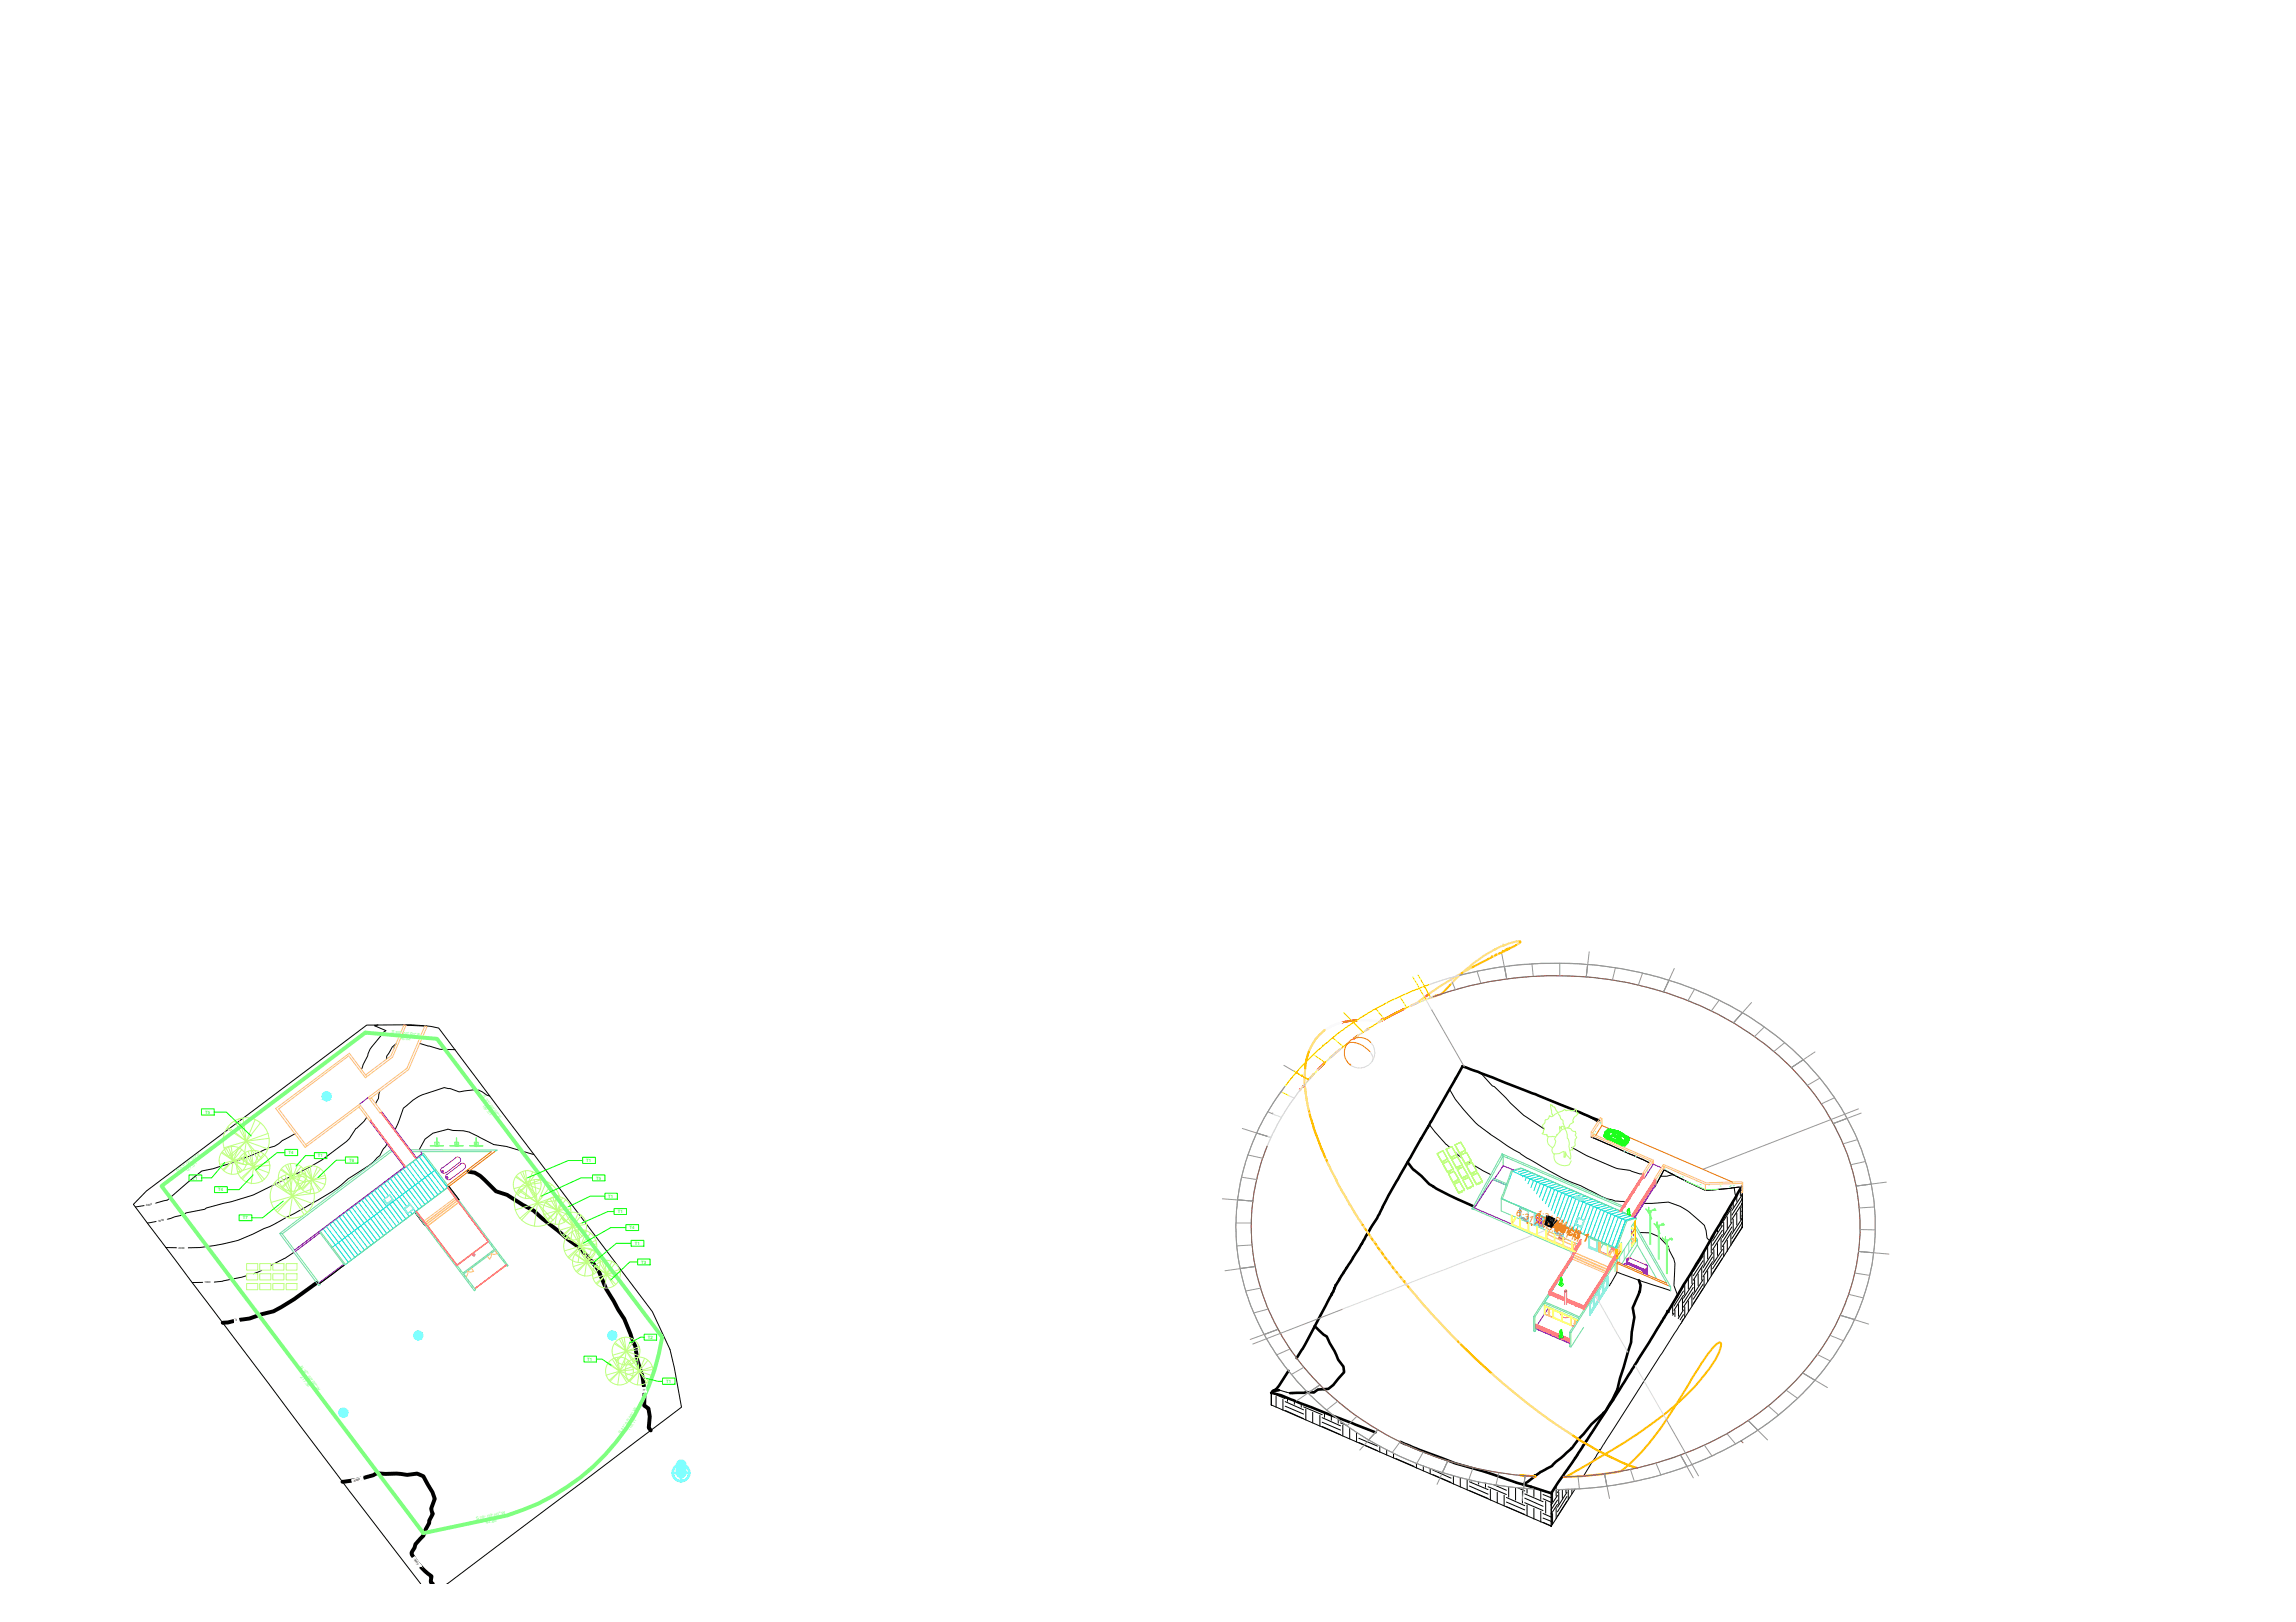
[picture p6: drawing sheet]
<svg xmlns="http://www.w3.org/2000/svg" width="297mm" height="210mm" viewBox="0 0 297 210" stroke-linecap="round" stroke-linejoin="round" font-family="sans-serif">
<defs><g id="words">
<g font-size="1.8">
<text x="199.5" y="158.4" transform="rotate(23 199.5 158.4)">W</text>
<text x="199.7" y="158.4" transform="rotate(23 199.7 158.4)">N</text>
<text x="199.7" y="158.4" transform="rotate(24 199.7 158.4)">E</text>
<text x="199.8" y="158.5" transform="rotate(23 199.8 158.5)">S</text>
</g>
<g font-size="1.5" fill="#ff7f00">
<text x="200.3" y="158.6" transform="rotate(23 200.3 158.6)">March 1</text>
<text x="200.3" y="158.7" transform="rotate(23 200.3 158.7)">April 8</text>
</g>
<g font-size="1.2" fill="#ff7f00">
<text x="196.1" y="157.3" transform="rotate(24 196.1 157.3)">6:31 AM</text>
<text x="200.1" y="159" transform="rotate(23 200.1 159)">5:49 PM</text>
</g>
<g font-size="1.1" fill="#7fffff">
<text x="41.9" y="142.3">?</text>
<text x="53.7" y="173.2">?</text>
<text x="78.9" y="173.2">?</text>
<text x="44.1" y="183.2">?</text>
</g>
<text font-size="1.1" fill="#ff3f00" x="198.6" y="157.7" transform="rotate(24 198.6 157.7)">6:15 PM</text>
<g font-size="1.1" fill="#ff7f00">
<text x="198.6" y="157.7" transform="rotate(24 198.6 157.7)">5:16 AM</text>
<text x="198.8" y="157.2" transform="rotate(23 198.8 157.2)">1:31 PM</text>
</g>
<g font-size=".6" fill="#7fff7f">
<text x="50.7" y="133.7" transform="rotate(6 50.7 133.7)">S</text>
<text x="51.2" y="133.8" transform="rotate(5 51.2 133.8)">85° 00' 00&quot;</text>
<text x="51.7" y="134.5" transform="rotate(5 51.7 134.5)">36.02'</text>
<text x="54" y="134" transform="rotate(6 54 134)">E</text>
<text x="62.4" y="141.9" transform="rotate(54 62.4 141.9)">S</text>
<text x="62.4" y="143.1" transform="rotate(53 62.4 143.1)">187.01'</text>
<text x="62.7" y="142.3" transform="rotate(53 62.7 142.3)">37° 00' 00&quot;</text>
<text x="25.7" y="149.7" transform="rotate(-36 25.7 149.7)">E</text>
<text x="64.4" y="144.6" transform="rotate(49 64.4 144.6)">E</text>
<text x="23" y="151.7" transform="rotate(-41 23 151.7)">N</text>
<text x="23.4" y="151.4" transform="rotate(-37 23.4 151.4)">53° 00' 00&quot;</text>
<text x="24.2" y="151.7" transform="rotate(-38 24.2 151.7)">127.61'</text>
<text x="38.8" y="176.9" transform="rotate(54 38.8 176.9)">N</text>
<text x="38.8" y="178.2" transform="rotate(53 38.8 178.2)">217.55'</text>
<text x="39.1" y="177.4" transform="rotate(53 39.1 177.4)">37° 00' 00&quot;</text>
<text x="40.8" y="179.6" transform="rotate(51 40.8 179.6)">W</text>
<text x="80.3" y="185.6" transform="rotate(-58 80.3 185.6)">S</text>
<text x="80.6" y="185.2" transform="rotate(-57 80.6 185.2)">41° 00' 00&quot;</text>
<text x="81.4" y="185.2" transform="rotate(-57 81.4 185.2)">118.11'</text>
<text x="82.2" y="182.8" transform="rotate(-58 82.2 182.8)">W</text>
<text x="61.7" y="196.8" transform="rotate(-13 61.7 196.8)">S 78° 00' 00&quot;</text>
<text x="62.9" y="197.2" transform="rotate(-11 62.9 197.2)">42.86'</text>
<text x="64.9" y="196.1" transform="rotate(-14 64.9 196.1)">W</text>
</g>
<g font-size=".6" fill="#0f0">
<text x="26.5" y="144.1">T5</text>
<text x="37.3" y="149.4">T4</text>
<text x="41.1" y="149.8">T1</text>
<text x="24.9" y="152.6">T1</text>
<text x="28.2" y="154.2">T4</text>
<text x="45.2" y="150.4">T6</text>
<text x="75.8" y="150.4">T1</text>
<text x="77.1" y="152.6">T5</text>
<text x="78.7" y="155">T1</text>
<text x="31.4" y="157.8">T7</text>
<text x="79.9" y="157">T1</text>
<text x="81.4" y="159.1">T4</text>
<text x="82.1" y="161.1">T1</text>
<text x="83" y="163.5">T3</text>
<text x="83.8" y="173.3">T2</text>
<text x="76" y="176.1">T1</text>
<text x="86.2" y="179">T1</text>
</g>
<g font-size=".4">
<text x="18.9" y="156.1" transform="rotate(-11 18.9 156.1)">4000</text>
<text x="20.5" y="158.1" transform="rotate(-11 20.5 158.1)">3000</text>
<text x="23.1" y="161.6">2000</text>
<text x="26.5" y="166.1">1000</text>
<text x="30.5" y="171" transform="rotate(-8 30.5 171)">0</text>
<text x="83.2" y="179.7" transform="rotate(82 83.2 179.7)">0</text>
<text x="45.8" y="191.8" transform="rotate(-17 45.8 191.8)">-5000</text>
<text x="53.5" y="201.7" transform="rotate(57 53.5 201.7)">-5000</text>
</g>
</g></defs>
<g fill="none" stroke="#6edda5" stroke-width=".13">
<path d="M36.2 159.6l5 6.8 .2-.2-4.9-6.5M41.4 159.3l3.3 4.3M50.6 148.8l-14.4 10.8 .3 .1M50.8 149h-.2l-14.1 10.7M53.1 148.8h11.2l-.3 .2M53.3 149h10.3M54.6 149.3l3.3 4.4M56.4 151.3l-.2 .2M58.1 153.6l-13.5 10.1-3.3-4.3 13.5-10.1 10.9 14.5-.1 .1-1.6-2.1-4 3.1 1.5 2-.1 .1-7.7-10.1M59.5 155.8h.1M190.4 156.4h.1M190.7 156.5l12.8 5.6"/>
<path d="M190.7 156.3v.2l-.3-.1M193.1 151.7l-2.7 4.7M194.2 150.1l-3.5 6.3M194.2 155.1l.1 .1M194.3 149.8l-.1 .3M194.3 149.4l-1.2 2.2M194.3 155.2l8.4 3.6M194.3 155.2l8.1 3.5M194.3 149.4v-.1l.2 .3M194.3 149.3l.4 .2M194.4 154.6l-.2 .5v1.6l7.7 3.3M194.4 149.5l.1 .1"/>
<path d="M194.5 149.6v1.3M194.5 149.6l.5 .2M194.5 149.6l-.2 .2M194.8 149.5l15.1 6.6M194.9 153.2l-1.7-.7-.1 .1 1.7 .8M195 149.8h.1M195 149.8l14.8 6.4M195.3 152.6l-1 2.6M195.5 152l.2-.4-.2-.1-1.1 3.1M196.1 151.3l-.6 .2M196.1 151.3l.8-.1-.7 .2M196.6 157.6v-1.3l1.1 .5v1.3"/>
<path d="M196.6 156.3v1.3M196.9 151.2l14.6 6.4M198.5 157.1v1.3M199.6 158.3v-.7l-1.1-.5v1.3M199.6 158.3v.6M201.1 159.5v-1.2l1.2 .4v1.3M201.2 158.3v1.2M202.5 158.7l6.5 2.8M202.8 158.8h.1M202.8 158.8l6.2 2.7M209.9 156.3h.1M210 156.1l.1 .1"/>
<path d="M210.3 157.9l.2 .1M211.3 158.4l.1 .3M211.4 158.2v.1M211.5 157.6h.1M211.5 157.6h.2M211.6 158.5l4.5 8v.5M211.6 158.9l4 7.2M43 161.4l-.1 .1M63.2 160.7l.8 1-4.1 3-.8-1M198.4 170.4v1.8l.2 .1M198.4 170.4h.2M199.8 168.6l-1.2 1.8v1.9l.2-.3"/>
<path d="M199.8 168.9v1.1M200.4 167.5l-.6 1 4.5 1.9 .6-.9M200.4 167.2l-2 3.2M200.5 167.2h-.1M200.6 167.2l-.2 .3M200.9 166.5l-.4 .6M200.9 166.8l-.3 .4M201.5 165.6l-.6 .8M201.5 165.9l-.6 .9M201.9 164.9l-.4 .6M202 160l2 .9M202.1 165l-.6 .8"/>
<path d="M202.1 164.7l-.1 .2M202.7 163.7l-.6 .9M202.7 164l-.6 .9M203.1 172.4l.1 .1M203.2 172.5v1.8M203.3 162.8l-.6 .9M203.3 163.1l-.6 .9M203.4 162.6l-.1 .2M203.4 162.9l-.1 .2M203.5 162.7l-.1 .1M203.6 162.1l.1 .1M203.7 162l-.3 .5"/>
<path d="M203.9 161.8l-.1 .2M204 161h.1M204.1 170.8l-4.3-1.9v-.3l4.4 1.9-1.1 1.9v1.9h.1M204.2 161l.2 .1M204.3 161.1l-.4 .6M204.9 171.8l-1.7 2.5M205.5 161.4v-1.3l1.1 .5v1.4M205.5 168.6l-.5 .9M205.5 160.2v1.2M206.4 167.7l-.7 1.2v1.3M206.8 162l1.9 .8M207 161.7l-.2 .3"/>
<path d="M207 161.7h.1M207.2 166.6l-.8 1.1M207.4 161l-.4 .6M207.9 165.5v.9M207.9 165.2l-4.7 7.3M208.1 166.4v-1.2l-.9 1.3M208.5 164.2l-.6 .9M208.5 164.2h.1M209 162.5v.5l-.2-.1M209 161.5l.2 .1M209 163l.2 .1M209 162.4v.1"/>
<path d="M209 162.5v.5M209 161.5h.1M209 162.9v.1M209.2 161.7h-.2v.7v-.7l-2.2-1v1.3M209.6 162l-.4 .7M209.7 162h.1M210.4 163.4l-.1 .2M210.8 162.8l1-1.7v-.7l-2 3.1M211.1 161.5v-2.8l.6-1.1-1.2 .4-1.3 3.6v.1l.6-.9v1.2l-.6 1.2-.2-.1-3.5 5.5M211.1 160.2l-2.6 4M211.1 160.2l.3 .1M211.3 160.5l.1 .1"/>
<path d="M211.4 160.6l-.3 .6M211.6 160.4h.1M211.8 160.4l-.1-.2-.1 .2M211.8 161.1l2.5 4.4M215.8 166.4l.3 .1"/>
</g>
<g fill="none" stroke="#0dd" stroke-width=".13">
<path d="M41.8 159l3.3 4.4M42.2 158.7l3.3 4.4M42.7 158.4l3.2 4.3M43.1 158.1l3.2 4.3M43.5 157.8l3.2 4.3M43.9 157.5l3.2 4.3M44.3 157.2l3.3 4.3M44.7 156.9l3.3 4.2M45.2 156.5l3.2 4.4M45.5 156.2l3.3 4.4M46 155.9l3.2 4.3M46.4 155.6l3.2 4.3"/>
<path d="M46.8 155.3l3.2 4.3M47.2 155l3.2 4.3M47.6 154.7l3.3 4.3M48 154.4l3.3 4.3M48.5 154l3.2 4.4M48.8 153.7l1.1 1.4M49.3 153.4l1 1.4M49.7 153.1l3.2 4.3M50.1 152.8l2.5 3.3M50.3 155.7l1.8 2.4M50.5 152.5l2.5 3.3M50.7 155.4l1.8 2.4"/>
<path d="M50.9 152.2l3.3 4.3M51.3 151.9l3.3 4.3M51.8 151.6l3.2 4.3M52.1 151.2l3.3 4.4M52.6 150.9l3.2 4.4M53 150.7l3.2 4.2M53.1 156.8l.2 .3M53.4 150.3l3.3 4.3M53.5 156.5l.2 .3M53.8 150l3.3 4.3M54.2 149.7l3.3 4.3M54.6 149.4l3.3 4.3"/>
<path d="M54.7 149.4l-13.3 9.9M56.2 151.5l-13.2 9.9M57.9 153.7l-13.2 9.9M194.4 155.2l1.3 .5M195.5 152.1l-.2 .5M195.5 152h.1M195.7 151.6l14.6 6.3M196.2 151.5h-.5M196.2 151.4h.1M196.9 151.2l14.6 6.4-1.2 .3-1.3 3.6-13.3-5.8M197.3 151.4l-.9 .3M197.5 152.4l-.2 .4"/>
<path d="M197.8 151.6l-1.1 .3M198.2 151.8l-1.2 .4v.1M198.7 152l-1.2 .3M199.1 152.2l-1.2 .4-.2 .6M199.6 152.4l-1.2 .4-.3 .9M200.1 152.6l-1.3 .4-.4 1.1M200.5 152.8l-1.2 .3-.5 1.4M201 153l-1.2 .4-.6 1.5M201.4 153.2l-1.2 .4-.7 1.7M201.9 153.4l-1.2 .3-.8 2.1M202.3 153.6l-1.2 .4-.8 2.2M202.7 158.8h.1"/>
<path d="M202.8 153.8l-1.2 .4-.9 2.4M203.3 154l-1.3 .3-.9 2.7M203.4 154.9l-1.2 3.3M203.7 154.2l-1.2 .3-1 2.9M203.9 158.4l.7 .4M203.9 155.1l-1.3 3.6M204 155l.1-.1 .6 .3M204.1 154.9l-.1 .1M204.2 157.6l-.3 .8M204.2 154.4l-1.2 .4-1.2 3M204.2 158.7l-.3 .6M204.2 157.6l-.3 .8 .7 .3"/>
<path d="M204.4 155.3l-1.4 3.6M204.6 158.9l-.2 .6M204.6 154.6l-1.2 .3M204.8 155.6l-1.3 3.5M205.1 154.8l-.6 .2M205.6 155l-.7 .2M206 155.2l-1.2 .3M206.4 155.4l-1.1 .3-.8 2M206.9 155.6l-1.2 .3-.7 2M207.4 155.8l-1.3 .4-1.2 3.5M207.8 156l-1.2 .3-1.3 3.6M208.3 156.2l-1.2 .3-1.3 3.6"/>
<path d="M208.7 156.4l-1.2 .3-1.3 3.6M209.2 156.6l-1.2 .3-1.3 3.6M209.7 156.7l-1.3 .4-1.2 3.6M210.1 157l-1.2 .3-1.3 3.6M210.6 157.2l-1.2 .3-1.3 3.6M211 157.3l-1.2 .4-1.3 3.6M211.5 157.6l-1.2 .3-1.3 3.6M200.4 167.6l-.5 .9M200.7 167.2l-.3 .4M200.9 166.9l-.2 .3M201.5 165.9l-.6 .9M202.1 165l-.6 .9"/>
<path d="M202.7 164.1l-.6 .9M202.9 163.7l-.2 .4M203.1 163.4l-.2 .3M203.3 163.2l-.2 .2M203.4 163l-.1 .1"/>
</g>
<g fill="none" stroke="#000" stroke-width=".13">
<path d="M48.9 132.6l-.4 .1 1.4 .7-.3 .2-1.7 2.2-1.1 2.6M51 135.6h.1M51.3 135.1a2.56 2.56 0 0 0-1 1.2l-.3 .4v.4M52.4 132.7l2.6 .1M54.3 135l2.6 .8h2M55 132.7l-1.9-.1-5.7 .1-28.4 21.4-1.7 1.8 27.9 37 9.2 12.1M55 132.7l1.8 .3 27.6 36.7 2.3 5 .5 2.3 1 5.1-30.4 22.9M55.1 132.8l.1 .1M188.4 139.4l-4.6 8.1a158.8 158.8 0 0 0-5.7 10.1l-1.6 2.7M188.4 139.4l.8-1.4 9 3.4 5.5 2.3M191.2 138.7l.4 .2 1.5 1.6 .2 .1 1.5 1.5a17.2 17.2 0 0 0 5 4M38.2 146.7l-1.7 .9-1 .7-.8 .3-1.2 .5-2.3 .9a31.2 31.2 0 0 1-5.1 1.5l-4.4 3.8a21.8 21.8 0 0 1-4.2 .9"/>
<path d="M47.4 144.6a4.3 4.3 0 0 1-1.2 1.4h-.2l-.9 1.5a26.5 26.5 0 0 1-5.1 3.6l-3.4 1.7a22.5 22.5 0 0 1-7.7 2.9l-2.2 .6-.2 .2-2.4 .5-.3 .2-1.2 .3-.5 .2-3 .6M49.1 141.2v.3a1.89 1.89 0 0 1-.5 1.3M50.1 148.1l-.5 .6-.3 .6a7.6 7.6 0 0 1-2.9 2.4 11.3 11.3 0 0 0-2.6 1.9 104.6 104.6 0 0 1-8.9 5.1l-.8 .3a19.5 19.5 0 0 1-10.2 2.5l-2.5-.1M53.7 156.9l1.3 1.7M54.3 148.8a3.3 3.3 0 0 1 1.7-2.2l1.9-.5 .7 .2h1.3a4.2 4.2 0 0 1 2 .8 6.2 6.2 0 0 0 3.6 1.3l3.6 1M58.1 153.5l1.2 1.8M63.4 141.8l-.4-.1-1-.6-.7-.1-1.9 .3-1.2-.4-.7-.2-1.2 .4a7.7 7.7 0 0 0-4.1 2.3l-1.1 2.8M184.9 145.5l.8 1 1.4 1.6 .5 .4M187.5 141a21.7 21.7 0 0 0 3.4 4.3l1.5 1.2M188.3 149.2l.8 .6M190 150.4l.3 .1M190.6 150.7l2.3 1.3"/>
<path d="M192.5 146.5v.1M192.6 146.6l2.5 1.7 1.5 .9a62.3 62.3 0 0 0 6.9 3.9l1 .3 1 .6a10.5 10.5 0 0 0 3.8 1.4l1 .2M203.4 148.5l.3 .2a28.6 28.6 0 0 0 5.1 2.4l.5 .1a8.4 8.4 0 0 1 2.9 .7l.3 .1M203.9 143.7l2.9 1.3M204.3 143.9l2.4 1.3M205.9 147.1l7.5 3.4zM210.3 155.6h.2M212.1 159.5h1.3M212.4 150h.1M212.7 155.7l3.1-.1a7.7 7.7 0 0 1 3.9 2.2l.8 .8 .2 .6 .1 1 .4 .4M213.6 159.6l.9 .4M216.5 152l-.9 .2h-.7"/>
<path d="M221.7 159.8v.4M222.2 158.9v.5M222.7 158.1v.6M222.8 159.8l-1.2 1.9M222.8 159.2l-1.2 1.9M222.8 158.6l-1.2 2M223 158.2v1.5M223.5 157.5v1.5M223.9 156.7v1.5M223.9 159.8v1.3M224.1 156.3l-1.3 1.9M224.1 159.3l-1.3 2"/>
<path d="M224.1 158.8l-1.3 1.9M224.1 158.2l-1.3 1.9M224.2 155.5v.7M224.2 157.8v1.5M224.4 153.7l.2 1.2M224.7 154.7v.8M224.7 157v1.5M225.2 153.9v.9M225.2 156.3v1.5M225.3 155.9h.1M225.3 158.9h.1M225.3 155.3h.1"/>
<path d="M225.3 158.3h.1M225.3 154.7h.1M225.3 157.8h.1M225.3 155.9l-1.2 1.9M225.3 158.9l-1.2 2M225.3 155.3l-1.2 2M225.3 158.3l-1.2 2M225.3 154.7l-1.2 2M225.3 157.8l-1.2 1.9M225.4 154.3v4.5l-7.9 12.5M225.4 153.8v5M225.4 157.3l-.1 .1"/>
<path d="M225.4 156.7l-.1 .1M225.4 156.1l-.1 .1M225.5 153.8l-.2 .2 .1-.4-4.8 .4-2.4-1.1-2.9-1.5-1.3 2.3 1.3-2.3 2.9 1.5 2.4 1.1 4.8-.4-4.6 7.9M31.9 165.1l-.7 .2a19 19 0 0 1-6.3 .7M33.9 164.4l-1.1 .4M35.3 163.6l-.3 .2M38 162.1l-1.1 .7-1.4 .7M44.6 163.7l-3.3 2.4M165.4 179.9l1.9 .5M166.7 177.4l-1 1.5a2.03 2.03 0 0 1-1.1 1.1l-.1 .3 .7 .1 2 .8 10.8 4.2M172.2 167.5l-1.4 2.7a51.4 51.4 0 0 1-3 5.6M172.3 167.5h.1"/>
<path d="M172.8 166.3l-.5 1.2M174.3 163.9l-1.5 2.4M176.5 160.4l-2.1 3.5M209.1 164.8l-.9 1.6M209.2 164.7h.1M209.2 164.7v-.1l3.3 1.2 3.6 1.2M214.7 160.1l.9 1M215.7 170l-7.3 11.6-6 9.2M215.7 161.2l.1 .1 .2 .5a3.5 3.5 0 0 1 .6 2.8v1.8l.4 1.2M215.9 169.5v.4M216.4 168.7v1.3M216.6 170l-.2 .2"/>
<path d="M216.7 169.5v.9M217.2 168.8v1.5M217.5 171.3l-10 15.6M217.7 168v1.6M217.8 167.6l-1.2 2M217.8 169.5l-.7 1.1M217.8 170.7l-.2 .2M217.8 167.1l-1.2 1.9M217.8 170.1l-.4 .7M217.8 166.5l-1.1 1.8M218 166.1v1.5M218 169.1v1.4"/>
<path d="M218.4 165.3v1.5M218.4 168.3v1.4M218.9 164.6v1.5M218.9 167.6v1.4M219.1 167.2l-1.3 1.9M219.1 166.6l-1.3 2M219.1 166.1l-1.3 1.9M219.2 164v.1M219.2 165.6v1.5M219.7 163.3v.1M219.7 164.9v1.5M220.2 162.5v.1"/>
<path d="M220.2 164.2v1.5M220.3 163.7l-1.2 2M220.3 163.1l-1.2 2M220.3 166.2l-1.2 1.9M220.3 162.5l-1.2 2M220.3 165.6l-1.2 2M220.5 162.1v1.5M220.5 165.2v1.4M220.9 161.4v1.5M220.9 164.5v1.3M221.4 160.6v1.6M221.4 163.7v1.4"/>
<path d="M221.6 160.2l-5.9 9.7M221.6 163.3l-1.3 1.9M221.6 162.7l-1.3 2M221.6 162.1l-1.3 2M221.7 161.7v1.5M222.2 160.9v1.6M222.7 160.2v1.5M222.8 162.8l-1.2 2M222.8 162.2l-1.2 2M222.8 161.7l-1.2 1.9M223 161.2v1.4M223.5 160.5v1.4"/>
<path d="M164.5 180.3v1.5l36.2 15.8M164.5 181.8h.1M164.5 180.3v1.5M164.6 180.3l1.7 .7M165.1 180.7v1.4M166 181.1v1.4M166.3 182.5l2.3 1.1M166.3 182l2.3 1M166.3 181.4l2.3 1M166.6 180.9v.4M167.5 181.3v.4M168.3 181.6v.5"/>
<path d="M168.6 182.1l2.5 1M168.9 182.4v1.4M169.8 182.8v1.3M170.8 183.2v1.4M171.1 184.6l2.3 1.1M171.1 184.1l2.3 1M171.1 183.5l2.3 1M171.4 182.8v.6M172.2 183.2v.6M173.1 183.7v.5M173.4 184.1l.8 .3M173.7 184.4v1.4"/>
<path d="M174.6 184.8v1.4M175.5 185.4v1.2M175.8 186.7l2.4 1M175.8 186.1l2.4 1M178.5 187.1v.8M179.4 187.6v.7M180.3 188.1v.6M180.6 188.8l2.4 1M181.3 186.7l1.8 .7M181.8 186.8v.1M182.7 187.2v.1M183.1 187.4l3.5 1.4a41.8 41.8 0 0 0 5.9 1.8l3.7 1.3 4.5 1.3 1.6-2.4"/>
<path d="M183.1 187.4h.1M183.2 189.4v.6M184.1 189.7v.7M185 190.1v.6M185.4 190.8l2.3 1M185.4 190.2l2.3 1.1M185.7 188.4v.1M186.5 188.7v.1M187.4 189v.1M188 191v1.1M188.9 191.2v1.2M189.8 191.5v1.3"/>
<path d="M190.1 192.9l2.4 1M190.1 192.3l2.4 1.1M190.1 191.8l2.4 1M190.4 191.6v.1M191.3 191.8v.3M192.2 191.9v.6M192.5 192.4l2.4 1M192.8 192.7v1.4M193.2 192.1l1.7 .8M193.7 193.1v1.4M194.6 193.5v1.4M194.9 195l2.4 1"/>
<path d="M194.9 194.4l2.4 1M194.9 193.8l2.4 1M195.2 192.4v1.3M196.1 192.6v1.5M196.3 192.5l1 .4M197 193v1.5M197.3 194.5l2.3 1M197.3 193.9l2.3 1M197.3 193.3l2.3 1M197.6 192.3h.1M197.6 192.6v.6M197.6 194.8v1.4"/>
<path d="M198.4 192.5v1.2M198.4 195.2v1.4M199.3 192.8v1.2M199.3 195.6v1.4M199.6 194l1.1 .4M199.6 197l1.1 .5M199.6 193.4l1.1 .4M199.6 196.5l1.1 .4M199.6 195.9l1.1 .4M200 194.3v1.5M200.6 193.2l.1 .1M200.7 196.3h.1"/>
<path d="M200.7 195.9h.1M200.7 194.8h.1M200.7 193.2v4.4M200.9 193v1.3M200.9 195.9v1.4M201.3 192.3v.4M201.3 192.8v.8M201.3 195.1v1.4M201.5 194.7l-.8 1.2M201.5 194.1l-.8 1.3M201.5 193.5l-.8 1.3M201.7 193.1v1.5"/>
<path d="M201.7 192.8l-.2 .4M202.1 192.8v1.1M202.3 190.8h.1M202.4 191.1h.1M202.6 192.7v.5M202.7 194.3l-1.2 1.9M202.7 193.7l-1.2 2M202.7 193.1l-1.2 2M202.9 191.1h.1M202.9 192.7v1.4M203.1 191.1h.1M203.4 192.7v.6"/>
<path d="M203.4 191.1h.1M203.8 192.7l-3.1 4.9M203.8 191.1h.1M204.1 191l-.1 .1M204.4 191h.1M206.3 188.8l-1.4 2.2h-.1M206.6 188.3l-.3 .5M207 187.7h.1M207 187.7l-.4 .6M207.4 187l-.4 .7"/>
</g>
<path d="M60.6 151.6a2.48 2.48 0 0 1 2 1l1.6 1.6 1.4 .4 2 1.3 1.4 .8 1.1 .9 3.4 2.8 1.5 1 1.1 1.3 1.3 1.6 1 2.5 2.4 3.9 1 2.8 .4 .7 .3 1.8 .6 2.2 .3 1.8-.1 1.9 .6 .4 .2 1-.2 1.5 .3 .3M41 166l-.2 .1a34.2 34.2 0 0 1-5.4 3.6l-1.6 .4-1.5 .5-3.5 .6M44.3 191.8a11.8 11.8 0 0 0 4.4-1.1h1.2h1.4l1.4 .2 1.3-.2 .8 .3 1.2 2.1 .2 .9-.4 1.2 .2 .7-.5 .9v.3l-.4 .8-.3 .8-1.1 1.1-.1 .5-.4 .6a6.5 6.5 0 0 0 2.1 2.7l.5 .4-.1 .8 .3 .2" fill="none" stroke="#000" stroke-width=".51"/>
<g fill="none" stroke="#7fff7f" stroke-width=".13">
<path d="M55.7 148.3h1.7zM56.5 147.8h-.3v.5h.2M56.5 147.3l.1 1.1-.2-.1zM56.6 147.8h.2v.5h-.2M58.2 148.3h1.7zM59 147.8h-.2v.5h.2M59 147.3l.2 1.1a.17 .17 0 0 1-.2-.1 .17 .17 0 0 1 0-.2zM59.1 147.8h.2v.5h-.1M60.7 148.3h1.8zM61.6 147.8h-.2v.5h.1M61.6 147.3l.2 .9-.2 .2-.1-.1zM61.7 147.8h.2v.5h-.2"/>
<path d="M212.9 156.4l.3 .3M213.2 156.7v.1l.1 .1M213.2 156.7l.1 .2M213.2 156.7l-.3-.3 .3 .4M213.3 156.7h-.1M213.3 156.2v.6zM213.3 156.2h.1M213.3 156.9h.1M213.3 156.7h.1M213.3 156.9l.3 .8-.3-.8M213.3 156.3v.5M213.3 157h.1"/>
<path d="M213.3 156.9l.4 .8M213.4 156.9v.2M213.4 157.2v3.9M213.5 156.8h.1M213.5 156.8h.1v.1h-.2M213.6 156.9v.5M213.6 157.6v3.5M213.6 157.7h.1M213.9 156.6l-.6 .1M213.9 156.6l-.6 .3M213.9 156.6h.1M213.9 156.6l.2-.1 .1 .1z"/>
<path d="M213.9 156.6l.2-.2 .1 .2M214 156.6l.1-.1v.2zM214 158.4l.3 .2M214 156.5l.1 .2M214 156.6h.1M214.1 156.5h.1M214.1 156.4v.1M214.3 158.7l-.3-.3 .4 .3v.1M214.3 158.6v.2h.1M214.3 153.2l-.3 .5M214.3 158.6h.1M214.4 158.7h.1"/>
<path d="M214.4 158.1v.6l-.1-.1zM214.4 158.8h.1M214.4 158.8l.3 .8zM214.4 158.1v.6M214.4 158.8v.1M214.4 158.8l.3 .8M214.5 158.8v.2M214.5 159.1v3.9M214.6 158.7h.1M214.6 158.7h.1v.1h-.2M214.7 158.8v.5M214.7 159.5v3.5"/>
<path d="M214.7 159.6h.1M215 158.5l-.6 .1M215 158.5l-.6 .3M215 158.5h.1M215 158.4h.2l.1 .1M215 158.4v.1M215 158.5l.2-.1 .1 .1zM215.1 158.5l.1-.1h-.1l.1 .2zM215.1 158.5l.1 .1M215.1 158.4h.1M215.2 158.4h.1M218.1 152.9l2.5 1.1 1.7-.1"/>
<path d="M220.6 154h.1M225.5 153.8l-.2 .2M225.5 153.7l-.2 .1M215.1 160.2l.3 .3M215.1 160.2h.1M215.4 160.5l.1 .2M215.4 160.5l-.3-.3 .3 .4M215.4 160.5h.1M215.5 160.6h.1M215.5 160v.6zM215.5 160v.6M215.5 160.7h.1"/>
<path d="M215.5 160.7l.3 .8zM215.5 160.7l.3 .8M215.6 161v3.8M215.7 160.6h.1M215.7 160.6h.1l-.1 .1h-.1v.2M215.7 160.7v.5M215.7 161.3v3.5M215.8 161.5h.1M216.1 160.3l-.6 .2M216.1 160.4l-.6 .3M216.1 160.3h.1M216.1 160.4h.1"/>
<path d="M216.1 160.4l.2-.1 .1 .1zM216.1 160.3h.2l.1 .1M216.1 160.3v.1M216.2 160.3h.1h-.1l.1 .2zM216.2 160.4l.1 .1M216.2 160.3h.1M216.2 160.3v.1M216.3 160.3h.1"/>
<circle cx="56.5" cy="148" r=".06"/>
<circle cx="59.1" cy="148" r=".06"/>
<circle cx="61.6" cy="148" r=".06"/>
</g>
<g fill="none" stroke="#7fffbf" stroke-width=".13">
<path d="M54 156.9v.3M54.5 157.6v.2M55 158.3v.2M55.5 158.9v.3M56 159.6v.3M58 153.6v.2M58.5 154.2v.3M59 154.9v.3M59.5 155.6v.2M60.1 156.2v.3M60.6 156.9v.3M61.1 157.6v.2"/>
<path d="M61.6 158.3v.2M62.1 158.9v.3M62.6 159.6v.3M206.2 146.7v.1M206.4 146.5h.1M207.1 145.2l-.1 .1M207.1 145.3v.1M210 149h.2M210.6 149.1h.1M211.6 149.6l.1 .1M211.6 149.4h.1M212.8 152.1v.1"/>
<path d="M213.2 151.5l-.1 .1M213.3 150.1v.1M214.4 152.7l-.1 .2M214.7 152.2v.1M215.4 151.3h.1M215.7 151.5h.1M216.8 152l.1 .1M217.5 152.3h-.1M217.7 152.3h.1M217.9 152.7v.1M219.5 152.8l-.1 .1M219.6 153.4h.1"/>
<path d="M219.8 153.6h.1M219.9 153.3h.2M220.6 154h.1M221.2 153.3l-.1 .1M221.5 154h-.1M222.5 153.5h.2M223.8 153.5v.1M223.9 153.4h.1M224.2 153.4h.2M225.1 153.5l.1 .1M225.4 153.2h.1M225.4 154h.1"/>
<path d="M225.5 154v.1M56.5 160.3v.3M57 160.9v.3M57.5 161.6v.3M58 162.3v.3M58.5 163v.3M59 163.6v.3M59.5 164.3v.3M60.1 164.6v.2M60.1 165v.3M60.6 164.2v.3M60.6 165.7v.2"/>
<path d="M61.1 163.9v.2M61.1 166.4v.2M61.6 163.5v.2M62.1 163.1v.2M62.6 162.7v.2M63.1 160.3v.3M63.1 162.3v.2M63.6 161v.3M63.6 161.9v.2M64.1 161.7v.3M64.6 162.3v.3M65.2 163v.3"/>
<path d="M65.7 163.7v.1M208.4 164v.1M208.9 163.6v1M209.5 162.6v.8M210.1 161.7v1.3M210.7 160.8v1.2"/>
</g>
<g fill="none" stroke="#7fbfff" stroke-width=".13">
<path d="M49.7 155.3l.4 .6 .8-.6-.8 .5M49.7 155.2l.7-.5 .4 .5-.7 .6zM50.4 154.7l.5 .6-.5-.7-.8 .6 .5 .6-.4-.6 .7-.5 .4 .5M50.4 154.7h.1M50.8 155.2l-.7 .6 .7-.6M50.9 155.2l-.8 .6M52.3 156.4l.8-.6 .4 .6-.8 .6-.4-.6 .4 .6M52.3 156.4l.8-.5-.8 .5M52.4 156.4l.7-.5 .4 .5-.7 .6zM53 155.8l-.7 .6M53.1 155.8l.4 .6M196.6 157.6l1.1 .5"/>
<path d="M196.6 156.3v1.3M196.6 157.6h.1M196.6 157.6l1.1 .4-1.1-.4 1 .5M196.7 156.4v1.1l1 .4M196.7 156.3v1.2l1 .4v-1.1v1.2l-1-.5zM196.7 156.4v1.1M196.7 157.5h.1M196.7 157.5l1 .5M196.8 156.4v1.1l.9 .4-.9-.4zM196.8 157.5l.9 .4M197.7 158.1h.1M198.5 157.1v1.3"/>
<path d="M198.5 158.4h.1M198.5 158.4l1.1 .4-1.1-.4 1.1 .5-1.1-.5M198.6 157.2v1.1l1 .5M198.6 157.1v1.3l1 .4v-1.1M198.6 158.3v.1M198.6 157.2v1.1l1 .4-1-.4zM199.6 158.7l-1-.4v-1.1v1.1l1 .4M199.6 157.6v1.1l-1-.4M199.6 158.9h.1M201.2 158.3v1.2l1.1 .5-1.1-.5-.1 .1 1.1 .4-1.1-.4M201.2 158.3v1.2l1 .4-1-.4zM201.2 159.5h.1"/>
<path d="M201.2 159.4l1 .4M202.2 159.8l-1-.4v-1.1v1.2l1 .4M202.2 159.8l-1-.4v-1.1v1.2l1 .4v-1.2v1.2M203.7 155l.9 .3M203.7 154.9l.9 .4M203.7 154.9l.4-.1 .8 .3v.1M203.8 154.9l.3-.1 .8 .3-.3 .1zM203.8 154.9l.3-.1 .8 .3M203.8 154.9l.8 .3M203.8 154.9l.3-.1-.2 .1M203.8 158.5l.3-.9-.3 .9M203.8 158.5l.8 .3-.8-.3"/>
<path d="M203.8 158.4l.8 .4-.7-.4M203.8 158.5h.1M204.1 154.8l-.3 .1M204.1 154.8h.1M204.1 154.9l-.1 .1M204.1 157.6l-.3 .9 .9 .4M204.1 157.6l.9 .3zM204.1 157.6l.9 .3M204.1 157.6l-.3 .9zM204.1 157.6l.8 .3-.3 .9-.8-.3zM204.1 157.6l-.3 .9 .8 .3M204.1 157.6l.8 .3-.3 .9"/>
<path d="M204.2 157.6l-.4 .8zM204.2 157.6l.7 .3-.3 .9M204.6 155.3h.1M204.6 158.8l-.8-.3 .8 .3M204.9 155.3l-.4 .1M204.9 155.1l-.8-.3 .7 .4-.7-.4v.1l.6 .3M204.9 155.1l-.3 .1M204.9 155.1l-.3 .2 .3-.1M204.9 155.2l-.3 .1-.9-.4 .9 .4M205 157.9l-.4 1zM205 157.9l-.4 1M202.3 160h.1"/>
<path d="M205.5 160.2v1.2l1.1 .5-1.1-.5v.1l1.1 .5M205.6 160.2v1.2M205.6 161.3l1 .5v-1.2v1.2l-1-.4v-1.2v1.2l1 .4M205.6 160.2v1.1l1 .4M205.6 161.3v.1M205.6 161.3l1 .4M205.7 170.2h.1M206.1 169.4l-.4 .6M206.1 169.2l-.4 .6M206.1 169.2h.1M206.1 169.2l.1-1.1v1.1l-.5 .8 .5-.8M206.1 169.1l-.4 .9"/>
<path d="M206.1 169.1v.1M206.1 168.2v.9M206.2 168.1v1.1l-.1 .2M206.2 168v1.2l-.5 .9M206.2 168v.5a1.6 1.6 0 0 1-.5 1.6v-1.2zM206.2 169.2v.1M206.3 169.2h.1M206.3 169.2l-.6 1zM206.3 169.2v-1.2l-.6 .9v1.3M206.4 167.7l-.1 .3v1.2M206.4 167.7l.5-.7v1.3M206.6 161.7l-1-.4v-1.1v1.2l1 .4"/>
<path d="M206.6 162h.1M206.7 168.3h.1v-1.1a1.96 1.96 0 0 1-.5 1.9M206.7 167.2a2.13 2.13 0 0 1-.4 1.8M206.7 168.1v.2l-.4 .6M206.8 167.2a2.16 2.16 0 0 1-.5 1.9M206.8 167.2v1.1l-.5 .8 .3-.5M206.8 168.3l-.2 .3M206.8 167.1v1.2l-.5 .9v-1.2zM206.9 168.3h.1M206.9 168.3l-.6 .9M206.9 168.3l-.6 1zM207.2 166.5l.3-.4v1.3"/>
<path d="M207.2 166.6l-.3 .4v1.3M207.3 167.2v.1l-.4 .6M207.3 166.3v1.1l-.4 .7M207.4 167.4l-.5 .8a1.58 1.58 0 0 0 .5-1.6v-.3v1.1l-.5 .7M207.4 167v-.8v1.2h-.1M207.4 167.1v.3l-.5 .8M207.4 166.2v1.2l-.5 .9v-1.3zM207.4 167.4h.1M207.5 167.2a1.74 1.74 0 0 0 .5-1.9v1.2l-.5 .7M207.5 167.4h.1M207.5 167.4l-.6 .9M207.5 167.4l-.6 .9 .6-.9"/>
<path d="M207.9 165.4v1.1l-.4 .7M208 166.4h-.1l-.4 .6M208 166.5v-1.2v1.2l-.5 .8 .5-.8M208 165.3a2.08 2.08 0 0 1-.5 2v-1.2zM208 166.5h.1M208.1 166.4v-1.2l-.6 .9v1.3M208.1 166.5l-.6 .9zM208.1 166.5l-.6 .9"/>
</g>
<path d="M52.5 132.7h.1M63.6 149l-5.7 4.4M64 149l-6 4.6M208.3 146.1l-1.1-.4-.8 1.2M210.6 147.1l13.5 5.9M211.4 159.1l-.3 .6M209.2 164.7v-1.2l6.6 2.9M209.2 163.5l.1-.2 6.3 2.8M209.6 162l-.4 .6" fill="none" stroke="#dd6e00" stroke-width=".13"/>
<g fill="none" stroke="#6e00dd" stroke-width=".13">
<path d="M41.4 159.5l-3.2 2.5M47.7 142l-1.2 .9M47.8 145.1l4.6 6M49.4 143.9l4.5 6M52.3 151l-14.2 10.8M54.4 149l.2 .3-.7 .5M194.8 153.4l-1.7-.8-2.4 3.7 4.9 2.1M195.8 151.4l-1.3-.5-1.1 1.6M210.2 156l-.5 .8M210.8 155.1l-.5 .8M211.1 159.3l.1 .2M211.2 159.6l.2 .4"/>
<path d="M211.4 154.1l-.6 .9M212 153.2l-.6 .9M214 153.1h.1M214.2 153.1v.1l-2.8 4.4M214.2 153.3l-2.7 4.3M214.9 151.1l-1-.4-1.2 1.8-.2-.1-.5 .7M44.5 163.6l-3.2 2.4M198.7 171.9l4.4 1.9M198.7 171.9l1.1 .5M198.9 171.5l-.2 .4M199.8 170l-.9 1.4M199.8 172.4l1.1 .4"/>
<path d="M199.9 170l1 .5M200.3 169.3l-.4 .7M200.4 169.1l-.1 .1M200.9 172.9l1.1 .4M202 173.3l1.1 .5M203.2 171.5l.4 .1M206.9 161.9l.1 .1M207 162l.9 .3M208.5 161.6l-.5 .8M208.5 161.6l.2 .1M208.8 161.6h-.1M208.8 161.6l-.1 .2"/>
<path d="M211.3 160.5l.1 .1M211.4 160.6l-.3 .6M211.6 160.2v.1"/>
</g>
<g fill="none" stroke="#ff7f7f" stroke-width=".13">
<path d="M47.9 145l4.5 6zM49.3 144l4.5 5.9zM54.8 158.1l.5 .6M54.8 158.1l-1-1.4 1.6 2.2M54.8 158l-.9-1.3 1.5 2.2M55.3 158.7l.1 .2zM55.4 158.9l3.7 4.8 4-3-3.6-4.9 3.7 4.9-4.1 3.1zM58.9 155l.5 .6M58.9 155l-1-1.3 1.6 2.1M58.9 155l.4 .6M59.4 155.6l.1 .2zM59.5 155.8l3.7 4.9-4.1 3.1-3.7-4.9"/>
<path d="M59.5 155.8l3.6 4.9-4 3-3.7-4.8M209.6 156.6v.1M209.6 156.7h.1M210.2 155.9l-.5 .8zM210.2 155.9l-.5 .9zM210.2 155.7v.5v-.5l-.5 1M210.2 155.8l-.5 .9M210.2 156.1l-.5 .7M210.8 154.8v.5v-.5l-.5 .9-.1 .5M210.8 154.8l-.5 .9M210.8 154.9l-.5 .9M210.8 155l-.5 .9"/>
<path d="M210.8 154.9l-.5 1M210.8 155.1l-.5 .9M210.8 154.9l.6-.9-.6 .9M210.8 154.8v.5M211.1 157.4v-.1v.1M211.2 157.3v.1M211.4 153.8v.5v-.4l-.6 .9M211.4 154l-.6 .8M211.4 154l-.6 1M211.4 154.1l-.6 .9M211.4 154.2l-.6 .9M211.4 153.9l.6-.9-.6 1"/>
<path d="M211.7 156.4l-.5 .9M211.7 156.4l-.5 1M211.7 156.5l-.5 .9M211.7 156.6l-.5 .8M211.7 156.7l-.4 .7M211.8 156.8h.1M211.8 156.6l.5-.9-.5 1M211.8 156.3v.5M212 152.9v.5v-.5l-.6 .9v.5M212 153l-.6 .9M212 153.1l-.6 .9M212 153.1l-.6 1"/>
<path d="M212 153.2l-.6 .9M212 153.3l-.6 .9M212 152.9l.6-.9-.6 .9M212 153l.6-.9-.6 .9M212 153.1l.6-1-.6 1M212 153.1l.6-.9-.6 .9M212 153.1l.6-.8-.6 .8M212 153.2l.6-.9-.6 .9M212 152.9v.5M212.3 155.4l-.5 1v.4l-.1-.4M212.3 155.5l-.5 .9M212.3 155.6l-.5 .8"/>
<path d="M212.3 155.6l-.5 .9M212.3 155.7l-.5 .9M212.3 155.8l-.5 .9M212.4 155.4v.5l-.1-.4M212.4 155.9h.1M212.4 155.4v.5M212.6 152v.5v-.5M212.6 151.9l-3.1 4.8M212.9 154.6l-.5 .9M212.9 154.7l-.5 .9M212.9 154.8l-.5 .9M212.9 154.8l-.5 1"/>
<path d="M213 154.5v.5l-.1-.5-.5 .9M213 154.7l.5-.9-.5 .9M213 154.5v.5M213.5 153.7l-.5 .8M213.5 153.7l-.5 .9M213.5 153.8l-.5 1M213.5 154l-.5 .8M213.6 153.6l.5-.9-.5 .9M213.6 153.7l.5-.9-.5 .9M213.6 153.7l.5-.8-.5 .9M213.6 153.8l.5-.9-.5 .9M213.6 153.9l.5-.9-.5 .9"/>
<path d="M213.6 153.6v.5l-.1-.5-.5 .9M213.6 153.6v.5M214.1 152.7v.4M214.2 153.1l-.1-.5-3 4.7M214.2 152.6l-3.1 4.8 3.1-4.8M61.4 166.8l4.1-3.1zM198.7 171.4l1.1 .5M198.7 171.5l1.1 .4zM198.7 171.6l1.1 .4-1.1-.4M198.7 171.8l1.1 .4zM198.7 171.4l4.4 1.9-4.4-1.9v.6M198.7 171.9v-.5l4.4 1.9"/>
<path d="M198.7 171.5l1.1 .5M198.7 171.6l1.1 .5M198.7 171.6l1.1 .6M198.7 171.7l1.1 .5-1.1-.5M198.7 171.9v.1M199.8 171.9v.5v-.5M199.8 171.9l2.2 1zM199.8 172l2.2 1-2.2-1M199.8 172.1l2.2 1zM199.8 172.2l2.2 .9zM199.8 172.2l1.1 .5v-.3v.5v-.2M199.8 171.9v.5"/>
<path d="M200.4 167.1l2 .9M200.4 167.2l1.1 .5zM200.4 167.1v.5v-.5v.4M200.4 167.5l1.1 .4M200.4 167.5l1.1 .5M200.5 167.1l1 .5M200.5 167.2h-.1M200.5 167.1l1.9 .8M200.5 167.2l-.1 .1 1.1 .5-1.1-.5zM200.6 167.2l-.2 .1 1.1 .5-1.1-.5zM200.6 167.2l-.2 .2 1.1 .5-1.1-.5 .2-.2M200.6 167.2l-.2 .3"/>
<path d="M200.9 172.7l-1.1-.5 2.2 1-1.1-.5v.2M200.9 172.4v.3M200.9 166.4l-.4 .7M200.9 166.5l-.4 .6zM200.9 166.4v.5M200.9 166.4v.4M200.9 166.5v.4M200.9 166.9h.1M200.9 172.7l1.1 .5M200.9 166.4h.1M200.9 166.5l-.4 .6M200.9 166.7l-.3 .4"/>
<path d="M200.9 166.7l1.2-1.9-1.5 2.4M201.1 166.3l-.2 .2M201.5 165.5l-1 1.6M201.5 165.6l-.6 .8M201.5 165.5l.6-.9-1.2 1.8M201.5 165.6l-.4 .7M201.5 165.6l-.6 .9M201.5 165.6l.6-.9-1.5 2.4 1.5-2.3-1.5 2.3 .3-.4M201.5 165.7l-.6 .9M201.5 165.8l-.9 1.4zM201.5 165.5v.4M201.5 165.5v.5"/>
<path d="M201.5 167.6v.5l.1-.5M201.6 167.7l.8 .3h-.1M201.6 165.4l.5-.7-.6 .9M201.6 167.9l.8 .4zM201.6 167.6v.5M201.6 167.7l.7 .3M201.6 165.5l-.1 .1M201.6 167.9l.8 .4M201.6 168l.8 .3M201.8 165.2l-.3 .4M201.8 165.1l.3-.4-.6 .9M202 168l-.4-.2 .8 .4-.4-.2"/>
<path d="M202 173l-2.2-.9 2.2 .9M202 172.8v.5v-.4M202 172.9l1.1 .5M202 173l1.1 .4-1.1-.4M202 173l1.1 .5zM202 173.1l1.1 .5zM202 173.2l1.1 .5zM202 172.9v.4M202 164.9l-.3 .7M202 172.9l1.1 .4M202 173.2l1.1 .4M202.1 164.9l-.6 .9 .1-.2"/>
<path d="M202.1 164.9h.1M202.1 165v-.4l-.6 .9M202.1 164.5v.5M202.1 164.7l.6-.9-.6 .9M202.2 164.3l-1.8 2.8 2 .9-.8-.4M202.2 168.1l-.6-.3 .8 .4-.1-.1M202.4 164.2l-.3 .6 .6-.9-.6 .9 .4-.5M202.4 168.1l-.8-.3 .8 .3M202.7 164v-.4l-.6 .9v.5M202.7 168.1l2.2 1zM202.7 163.7l-.6 .9zM202.7 163.7l-.6 .9"/>
<path d="M202.7 163.8l-.6 .9M202.7 168.3l2.2 1zM202.7 168.4l2.2 .9zM202.7 168.4l2.2 1zM202.7 164l-.6 .9M202.7 168.5l2.2 .9zM202.7 168.1v.5v-.5M202.7 163.6v.5M202.7 168.1l2.2 1M202.7 168.2l1.1 .4M202.7 168.1h.1M202.7 168.3l2.2 .9-2.1-.9"/>
<path d="M202.8 168.1l2.1 1M203.1 173.5l-1.1-.4 1.1 .5M203.1 163l.2-.2-.6 .8 .4-.5M203.1 163l.2-.2-.6 1M203.1 163.1l-.4 .6M203.3 162.8l-.6 .8M203.3 162.8l-.6 .9zM203.3 162.9l-.6 .9zM203.3 163l-.5 .7M203.3 162.9l-.6 1 .1-.2M203.3 163l-.6 .9zM203.3 163.1l-.6 .8z"/>
<path d="M203.3 162.7v.4M203.3 162.7v.5M203.3 162.7l-2.8 4.4 2.7-4.3-.5 .8M203.3 162.7l-1.1 1.6M203.4 162.4h.1M203.4 162.5l.3-.7-.3 .8M203.4 162.4v.5M203.4 162.5v.5v-.5M203.4 162.4l-.1 .3M203.4 162.4l-.2 .3M203.7 161.7l-.3 .7M203.7 161.7l-.3 .8z"/>
<path d="M203.7 161.9l-.3 .7zM203.7 161.9l-.3 .8zM203.7 162l-.3 .7zM203.7 162l-.3 .8zM203.7 161.7v.5M203.7 161.6l.7-1-.6 1M203.7 161.6l-.3 .8 .4-.8M203.7 161.6v.1M203.8 168.7l1.1 .4-1.1-.4M203.8 168.7l-1.1-.5 2.2 1-.7-.3M203.8 168.6v.5zM203.8 168.6v.5"/>
<path d="M203.8 161.7v.1M203.8 168.7l.4 .2M203.9 161.6l-.1 .2zM203.9 161.4l-.1 .3M203.9 161.5l-.1 .2M203.9 161.7l-.1 .2M203.9 161.7h.1M203.9 161.7l-.1 .3M203.9 161.4l-.1 .3v.5v-.6M203.9 161.4l-.1 .2M203.9 161.6v.1M203.9 161.4v.3"/>
<path d="M203.9 161.7v.3M203.9 161.7l.6-.9-.6 .9M203.9 161.4v.6v-.6M204.1 161.1l.4-.5-.6 .8M204.2 161.1l-.3 .3 .2-.2M204.3 160.8l-.1 .3M204.3 161.1v.1M204.4 161l-.5 .6 .2-.2M204.4 160.9l.1-.2-.4 .6M204.4 161.1l.1-.3-.6 .9 .3-.5M204.4 160.7l-.1 .1M204.4 160.8l.1-.2-.6 .9 .5-.7"/>
<path d="M204.4 160.5h.1M204.5 160.6h.1M204.5 160.6h-.1M204.5 160.5l-.7 1.1M204.5 160.5v.1M204.5 160.6l-.6 .9 .4-.6M204.5 160.6l-.2 .3M204.5 160.7l-.6 .9zM204.5 160.6v.3M204.5 160.5h.1M204.5 160.5v.5v-.1M204.5 160.4v.1"/>
<path d="M204.9 169.1v.4M204.9 169.1h.1M205.2 168.7l-.3 .4M205.5 168.2l-.6 .9M205.5 168.3l-.6 .8M205.5 168.5l-.6 1v-.4M205.5 168.2v.4M205.5 168.1v.5zM205.5 168.2l-.3 .5M205.8 167.7l-.3 .5M205.9 167.9l-.4 .5M206.1 167.4l-.6 .8"/>
<path d="M206.1 167.2l1.7-2.5-2.3 3.5M206.1 167.5l-.6 .8M206.1 167.5l-1.2 1.8 .6-.9M206.1 167.5l-.6 .9M206.1 167.5l-.2 .3M206.1 167.2v.5M206.1 167.2v.4zM206.1 167.2l-.6 .9M206.1 167.3l-.2 .4M206.3 167.2l-.2 .3M206.7 166.3v.4v-.4l.5-.8-2.3 3.6M206.7 166.3l-.6 .9"/>
<path d="M206.7 166.5l-1.8 2.7M206.7 166.6l-.6 .9M206.7 166.6l-.4 .6M206.7 166.7l-1.8 2.7v-.3M206.7 166.3v.4M206.7 166.5l.2-.3-.2 .3M207.1 165.7l-.9 1.5 1.6-2.5-.6 1M207.2 165.5l.6-.8-.5 .6v.5v-.3M207.3 165.4l-1.2 1.8M207.3 165.6l-2.4 3.6 1.8-2.7M207.3 165.6l-.6 .8M207.3 165.6l-.4 .6z"/>
<path d="M207.3 165.6l.5-.8-.5 .8M207.3 165.7l-.6 .9M207.3 165.4v.4M207.3 165.4h.1M207.7 165.1l.1-.1-1.1 1.6M207.7 165.2l-.4 .5M207.7 165l-.4 .6M207.7 165l-.4 .6zM207.7 164.7l-2.8 4.4M207.8 164.8l-.5 .7zM207.8 164.7v.4M207.8 164.7v-.1v.4v-.3"/>
<path d="M207.8 164.6l.1-.3-.2 .4M207.8 164.6l-2.9 4.4-2.2-1M207.8 164.6l-.6 .9M207.9 164.4h.1M207.9 164.4v.4v-.4M207.9 164.4v.5M207.9 164.3l-.1 .3M207.9 164.3h.1M208 164.2l-.1 .2M208 163.9l-.1 .4M208.1 164l-.2 .3M208.1 164l-.2 .4"/>
<path d="M208.1 164h.1M208.1 163.9l-.2 .3M208.1 163.9h.1M208.1 163.9l-.1 .3M208.1 163.9v.1M208.1 163.9l.1-.2-.1 .3M208.1 163.9l-.2 .6M208.2 164l-.3 .6 .2-.6M208.2 163.9h.1M208.2 163.9l-.3 .6M208.2 164l-.1 .1M208.2 163.9v.1"/>
<path d="M208.2 164l-.3 .6 .2-.5M208.2 164h.1M208.2 164l-.3 .7 .2-.6M208.2 164v.1M208.2 164l-.3 .7zM208.2 163.6l.1 .4M208.2 164v.2M208.2 163.6l-.1 .3M208.2 163.8v.1zM208.2 163.5l.8-1.2-.7 1.3M208.2 163.5l-.1 .4M208.2 163.6v.4"/>
<path d="M208.2 163.8v.1M208.3 163.7l.1-.2-.1 .2M208.3 164v.2M208.3 163.6h.1M208.3 164.1v.2zM208.3 164h.1M208.3 163.6v.4M208.3 163.6l-.2 .3M208.4 163.4l-.1 .2 .1-.2M208.4 163.5l-.1 .3 .1-.3M208.4 163.6l-.1 .2 .1-.2M208.4 163.6l-.1 .3 .1-.3"/>
<path d="M208.4 163.7l-.1 .2 .1-.2M208.4 163.8l-.1 .2 .1-.2M208.4 163.4v.5zM208.4 163.4v.5M208.4 163.5l-.1 .2 .1-.2M208.4 163.4h.1M208.4 163.7l.6-.9-.6 1M208.5 161.5l.2 .1-.2-.1M208.5 161.4v.2M208.7 161.5v.3M208.7 161.6h.1M208.7 161.7l.1-.1-.1 .1"/>
<path d="M208.7 161.7l.2-.1-.2 .1M208.9 161.6v.1M208.9 161.6v.1zM209 162.5v.6zM209 162.5l-.6 .9M209 162.5l-.6 1 .6-.9M209 162.6l-.6 1M209 162.7l-.6 .9M209 162.8l-.6 .9M209 162.5l-.6 .8M209 162.5l-.7 1.1zM209 162.5v.5v-.6l-.7 1.1"/>
</g>
<g fill="none" stroke="#ffbf7f" stroke-width=".13">
<path d="M47.3 139.1l3.3-2.5 1.7-4 .2 .1-1.7 4.1-3.5 2.7-2.2-2.9-9 6.9 3.6 4.8M47.4 139.3l-2.2-3-9.5 7.2 3.8 5 7.1-5.4M174.7 137.8h.1M46.4 143.2l1.4 1.9 .2-.2-1.5-2-6.9 5.2M48 142.1l1.4 1.8-.2 .1-1.5-2 4.9-3.8 2.4-5.5 .2 .2-2.3 5.5-5.1 3.8M58.9 155l-4.1 3M59 155.2l-4 3M59.2 155.4l-4.1 3M59.3 155.6l-4 3.1M198.8 157.3l-.2 .3M200.1 159.7v.6l1 .4M200.4 159.4l-.2 .3 .9 .4-1-.4z"/>
<path d="M200.4 159.4l.7 .3M200.4 159.4l-.2 .4M200.4 159.4h.1M201.2 159.7l1 .5M206.1 146.6v.6M207.2 145.7v-.9l-.2-.2-1.1 1.9M207.2 144.8l-1.1 1.8-.2-.1v.6M212.5 152.2v.2M212.5 151.9l.2 .1M213.6 150.2l-1.1 1.7v.1M213.9 150.7v-.6l-7.7-3.3-.1 .2 7.7 3.3v.6M213.9 150.1l-1.2 1.9v.5"/>
<path d="M214 152.7v-.1l1.2-1.9 5.5 2.4 4.5-.2 .3 .1v1.2l-.1 .2v-1.3l.1-.1M214 152.9v.2M214 152.6h.2M215.1 150.9l5.5 2.4M215.3 151.4v-.4l-1.1 1.6v.7M220.6 153.3v.7M225.3 154.4h.1M225.4 153.1l-4.8 .2M60 164.9l.3 .4M61 164.1l.3 .4M61.3 164.5l-.3 .1-.5-.1v.5l-.2 .2M63.1 162.6l.3 .4"/>
<path d="M63.5 162.2v.5l-.2 .2M63.5 162.2l.5 .1 .3-.1M64 161.8l.3 .4M199.8 169.1v.9l.6 .3v-1l-.6-.2v1l.6 .2v-1M199.8 170v.1M200.3 169.8h.1M200.4 169.7h.1M200.3 169.9v-.1v.1M200.3 169.9v-.2v.2M200.3 169.7v.2M200.4 169.3v1l.5 .2M200.4 169.3l.5 .2v1l-.5-.2z"/>
<path d="M200.4 170.3h.1M200.4 169.8h.1M200.4 169.7v.3M200.4 169.8l-.1 .1M200.4 169.9h.1M200.4 169.8v.2v-.1M200.4 169.8v.1M200.5 169.9v-.1v.1M201.2 160.7l1 .4M201.2 160.2l1 .4M201.2 160.1l1 .5M202.3 160.6l1.1 .5z"/>
<path d="M202.3 161.2l1.1 .5M202.3 160.2l1.1 .5M203.2 170.5v1l.3 .1-.3-.1v-1l.5 .3v.6v-.6l.3 .1M203.2 171.5h.1M203.4 161.1h.2M203.4 160.7l.4 .2M203.4 162.9l4.2 1.8M203.5 162.7l4.3 1.9M203.5 162.7l-.1 .2M203.5 162.6v.1M203.6 161.2v.5M203.6 161.1l.2-.2-.2 .3-.2-.1"/>
<path d="M203.6 162.5l-.1 .1 4.3 1.9M203.6 162.5l4.3 1.8M203.6 162.4l4.3 1.8M203.7 171.3h.1M203.7 171.2h.1M203.7 171.2v.1M203.7 171.2v.2M203.7 162.2l-.1 .3M203.8 171.3h.1M203.8 162.1h.1M203.8 162.2l3 1.2M203.8 170.8v.5"/>
<path d="M203.8 160.9a.9 .9 0 0 1-.2 .8h-.2M203.8 171.2h.1M203.9 162l-.1 .1 4.2 1.8M204 161.7l-.1 .2M204.5 161l-.5 .7M206.8 162h.2M206.9 163.5l1.1 .5M206.9 160.7v1.3M207 160.8v1.2M207 162h.1M207 162l1.7 .8M207 162l-.1-.1 1 .5-.9-.4"/>
<path d="M207 161.9h.1M207 160.8v1.2zM207.7 164.8h.2M207.8 164.6l.2 .1v-.1M207.8 164.5h.1M207.9 164.3l.2 .1-.1 .2-.1-.1M208.1 164.3v.1M208.2 162.5l.5-.8-.5 .8M208.2 164h-.1l.1 .1M208.3 164.1h.1M208.3 164.1l-.2 .2-.1-.1M208.3 164.2l-.1 .2"/>
<path d="M208.5 161.6l.2 .1-.5 .8M208.5 161.6l-.5 .8M208.7 161.8l.2 .6M208.7 161.7l-.5 .8M208.8 162.8l.2 .1M208.9 161.7h.1M208.9 162.5l.1 .1M209 161.8l-.2-.1-.1 .2 .3 .1M209 163.1l-.7 1.2v-.2M209 162.9l-.7 1.1M209.2 161.7l.4 .2M209.2 161.9l.4 .1"/>
<path d="M209.2 162l.3 .2M209.3 161.6l.3 .1M209.4 161.4l.2 .1M209.5 161.3l.1 .1M209.6 161l-.1 .1h.1M211.1 160.4l.3-.1-.3 .6 .3-.6v.1M211.1 160.2l.2 .1M211.4 160.5h.1"/>
</g>
<g fill="none" stroke="#dd6e6e" stroke-width=".13">
<path d="M201.7 160.3h.1M201.7 160.3v.1M201.7 160.3a.11 .11 0 0 1 .2 0 .11 .11 0 0 1-.1 .1M201.7 160.4a.12 .12 0 0 1 0-.2 .12 .12 0 0 1 .2 .1 .12 .12 0 0 1-.1 .1M201.7 160.2v.1M201.7 160.2l.2 .1zM201.8 160l.4 .2-.4-.2-.2 .3M201.8 160l-.2 .3M201.8 160h.1M201.8 160l.4 .2M201.8 160l.4 .3M201.9 160.3h.1"/>
<path d="M201.9 160.2h.1M201.9 160.2h.1v.1l-.1-.1h.1v.1zM201.9 160.4h-.1M201.9 160.2h.1v.1zM201.9 160.2l.1 .1v-.1M201.9 170l.1 .3M201.9 169.8v.1M202 160.4h.1M202 160.3h.1M202 160.2h.1M202 160.3l.2 .1M202 160.2v.1"/>
<path d="M202.1 160.2l.1 .1h-.1v.1zM202.1 160.2l-.1 .1M202.1 160.2h.1M202.1 160.5h.1M202.1 160.5h.1v.1h-.1l.1-.1h-.1v.1zM202.1 160.5v.1M202.1 160.4h.1zM202.1 160.3h.1M202.1 160.3l.1 .1M202.1 160.3h.1zM202.1 170.4l.4 .1 .5-.1M202.2 160.4h.1"/>
<path d="M202.2 160.6h.1M202.2 160.5v.1M202.2 160.3l-.1-.1 .1 .1h-.1v.1v-.1l.1 .1M202.2 160.3l-.1-.1-.1 .1 .2 .1M202.2 160.3h-.1M202.3 160.3h.1M202.3 160.3v.1M202.3 160.3h.1l-.1 .2M202.3 160.3v.1zM202.4 160.3l-.1 .2M202.4 160.3h.1M202.4 167v1.8"/>
<path d="M202.4 167.1l.1 .1 .2-.1-.2 .1zM202.7 167v1.8M203.1 170.3h.1"/>
<circle cx="61.3" cy="162.4" r=".15"/>
<circle cx="201.8" cy="160.3" r=".11"/>
<circle cx="202.5" cy="167.1" r=".12"/>
</g>
<g fill="none" stroke="#bfff7f" stroke-width=".13">
<path d="M28.7 149.2l1.5 1-1.3 1.3M28.8 151.4l1.4-1.2 1.2 1.3M29.3 148.7l.9 1.5-1.4-1.1M29.4 146l2.5 1.7-2.1 2.2M29.6 149.6l2.3-1.9 2 2.2M29.6 148.5l.6 1.7 1.7 .6M29.9 148.4l.3 1.8 1.7-.6M30.3 145.1l1.6 2.6-2.4-1.9M30.8 148.5l-.6 1.7-.3 1.8M30.9 144.9l1 2.8 2.8 1M31 149.9l1.8 1.1-1.4 1.6M31.2 152.5l1.6-1.5 1.4 1.6"/>
<path d="M31.3 148.8l-1.1 1.4-1.8 .5M31.4 144.7l.5 3 2.8-1M31.7 149.2l1.1 1.8-1.7-1.3M31.9 150l-1.7 .2 .9 1.5M32.1 149l.7 2 2 .8M32.5 148.9l.3 2.1 2-.7M33 144.9l-1.1 2.8-.5 3M33.6 149l-.8 2-.3 2.2M33.7 145.3l-1.8 2.4-2.9 .8M34.1 149.3l-1.3 1.7-2 .7M34.8 147.3l-2.9 .4 1.6 2.5M35 150.8l-2.2 .2 1.2 1.9"/>
<path d="M35.4 153.2l2.4 1.6-1.9 2.1M35.7 156.7l2.1-1.9 1.9 2.1M36.4 151.4l1.4 1-1.2 1.3M36.4 152.3l1.4 2.5-2.2-1.8M36.5 153.6l1.3-1.2 1.2 1.3M36.9 152.1l.9 2.7 2.7 1M36.9 150.9l.9 1.5-1.4-1.1M37.2 150.7l.6 1.7 1.7 .6M37.4 152l.4 2.8 2.7-1M37.6 150.6l.2 1.8 1.7-.6M38.5 150.7l-.7 1.7-.2 1.8M38.9 151.7l1.5 1-1.3 1.3"/>
<path d="M38.9 152.1l-1.1 2.7-.4 2.8M38.9 151l-1.1 1.4-1.7 .5M39 153.9l1.4-1.2 1.2 1.3M39.5 151.1l.9 1.6-1.4-1.1M39.6 152.6l-1.8 2.2-2.7 .8M39.6 152.2l-1.8 .2 1 1.5M39.8 151l.6 1.7 1.7 .6M40.1 150.9l.3 1.8 1.7-.6M40.7 154.4l-2.9 .4 1.6 2.4M41 151l-.6 1.7-.3 1.8M41.5 151.2l-1.1 1.5-1.7 .5M42.1 152.5l-1.7 .2 .9 1.5"/>
<path d="M66.7 152.3l1.5 1-1.2 1.3M66.9 154.5l1.3-1.2 1.2 1.3M67 154l2.5 1.7-2 2.2M67.3 157.7l2.2-2 2.1 2.2M67.3 151.8l.9 1.5-1.4-1.1M67.6 151.6l.6 1.7 1.7 .6M68 151.5l.2 1.8 1.7-.6M68 153.1l1.5 2.6-2.3-1.9M68.6 152.9l.9 2.8 2.9 1M68.9 151.7l-.7 1.6-.2 1.8M69.1 152.7l.4 3 2.9-1M69.3 151.9l-1.1 1.4-1.7 .5"/>
<path d="M70 153.1l-1.8 .2 1 1.5M70.6 155.7l1.5 1-1.2 1.3M70.7 152.9l-1.2 2.8-.4 3M70.7 157.8l1.4-1.1 1.2 1.3M71.2 155.1l.9 1.6-1.4-1.1M71.4 153.3l-1.9 2.4-2.8 .9M71.5 155l.6 1.7 1.7 .6M71.8 154.9l.3 1.8 1.7-.6M72.5 155.3l-3 .4 1.6 2.5M72.6 157.7l1.5 1-1.2 1.3M72.8 155l-.7 1.7-.3 1.7M72.8 159.8l1.3-1.1 1.2 1.3"/>
<path d="M73.2 155.3l-1.1 1.4-1.7 .5M73.2 157.1l.9 1.6-1.4-1.1M73.6 157l.5 1.7 1.7 .6M73.9 156.4l-1.8 .3 1 1.5M73.9 156.9l.2 1.8 1.7-.6M74 159.4l1.1 1.9-1.7-1.4M74.4 159.2l.7 2.1 2 .7M74.8 157l-.7 1.7-.2 1.7M74.8 159.1l.3 2.2 2-.8M75.2 157.3l-1.1 1.4-1.7 .5M75.9 158.4l-1.8 .3 1 1.5M75.9 159.3l-.8 2-.3 2.1"/>
<path d="M76.4 159.6l-1.3 1.7-2 .6M185.9 149.3l.6 1.1 .8-.4M186 149.3v.1M186 149.5l.5 .9 .3-.1M186.1 149.6l.4 .8 .3-.1M186.3 149.9l.2 .5h.2M186.5 150.4h.1M186.7 150.6l.7-.4 .6 1.1-.7 .3-.6-1 .7-.4 .6 1.1M186.7 150.6l.7-.4 .6 1.1M186.7 150.6l.7-.4 .6 1.1-.7 .4zM186.7 150.6l.7-.4 .6 1.1-.7 .3zM186.7 150.6l.6 1.1 .7-.4"/>
<path d="M186.7 150.7h.1M186.7 150.6h.1M186.7 150.8l.6 1 .3-.2-.3 .1M186.8 150.9l.5 .8M187 151.2l.3 .6 .2-.1M187.1 148.7l.7-.3 .6 1-.7 .4-.6-1.1 .7-.3 .6 1M187.1 148.7l.7-.3 .6 1M187.1 148.7l.7-.3 .7 1-.8 .4zM187.1 148.7l.7-.3 .6 1-.7 .4zM187.1 148.7l.6 1.1 .8-.4M187.1 148.7v.1zM187.1 148.7h.1"/>
<path d="M187.2 149l.5 .9 .3-.1h-.3M187.3 149.1l.4 .7M187.3 150l-.6-1.1-.7 .4 .5 1.1 .8-.4-.6-1.1-.7 .4 .7-.4 .6 1.1-.8 .4M187.3 150l-.6-1.1-.7 .4 .5 1.1 .8-.4-.6-1.1-.8 .4 .6 1.1M187.3 151.7h.1M187.3 151.7v.1M187.3 151.8h.1M187.3 150h.1M187.3 150v.1v-.1M187.3 150v.1M187.4 149.3l.3 .6 .2-.1M187.4 151.9l.7-.3 .6 1-.7 .4-.6-1.1 .7-.3 .6 1"/>
<path d="M187.4 151.9l.7-.3 .6 1M187.4 151.9l.7-.4 .7 1.1-.8 .4-.6-1.1 .7-.3 .6 1-.7 .4zM187.4 151.9l.6 1.1 .8-.4M187.4 152h.1M187.4 151.9v.1M187.7 149.8h.1M187.7 149.8v.1zM187.7 149.8v.1M187.7 149.9h.1M187.7 152.6l.3 .5 .4-.2M187.8 150.1l.6 1 .5-.2-.5 .2-.6-1 .7-.4 .7 1-.8 .4zM187.8 150.1l.7-.4 .7 1-.3 .2 .3-.2-.7-1z"/>
<path d="M187.8 150.1l.7-.4 .6 1.2M187.8 150.1l.7-.4 .7 1-.8 .4zM187.8 150.1h.1M187.9 150.1h.1M188 150.4l.4 .8 .5-.2-.4 .2M188 151.3v.1M188 153.1h.1M188 153h.1M188 151.3h.1M188 150.4l.4 .7M188.1 150.7l.3 .5 .4-.1M188.1 153.3l.7-.4 .6 1.1-.6-1.1-.7 .4 .7-.4 .7 1.1-.8 .3z"/>
<path d="M188.1 153.3l.6 1 .8-.3-.7-1.1-.7 .4 .6 1 .8-.3-.7-1.1-.7 .4 .6 1 .8-.3M188.1 153.3v.1M188.1 153.3h.1M188.2 153.3v.1M188.2 148.2l.8-.4 .6 1-.8 .4-.6-1 .8-.4 .6 1M188.2 148.2l.8-.4 .6 1M188.2 148.2l.8-.4 .6 1-.8 .4zM188.2 148.2l.6 1.1 .8-.5M188.2 148.2h.1M188.3 148.2h.1M188.3 153.7l.4 .7 .6-.2-.5 .2M188.3 153.7l.4 .7"/>
<path d="M188.4 148.5l.4 .8 .4-.1M188.4 149.4l.1 .1zM188.4 151.1h.1M188.4 151.1v.1zM188.4 151.1v.1M188.4 151.2h.1M188.4 153.9l.3 .5 .4-.1M188.4 148.5l.4 .8M188.4 149.4v.1M188.5 149.4h.1M188.5 151.2h.1M188.5 152.9l-.5 .1"/>
<path d="M188.5 148.8l.3 .5 .3-.1M188.5 151.4l.8-.4 .6 1-.8 .4-.6-1 .8-.4 .6 1M188.5 151.4l.8-.4 .6 1-.8 .4M188.5 151.4l.6 1M188.5 151.4h.1M188.5 152.9l-.5 .2-.4-.7 .4 .6M188.6 151.5h.1M188.7 151.8l.4 .7 .6-.2M188.7 152.6l.1 .2zM188.7 154.3h.1M188.7 154.3l.1 .1zM188.7 154.3v.1"/>
<path d="M188.7 154.4h.1M188.7 152.6v.2M188.8 151.8l.3 .7M188.8 152.6h.1M188.9 149.2h.1M188.8 149.3h.1M188.8 152l.3 .5 .5-.1M188.8 152.9h.1M188.8 149.2v.1M189 149.5l.7-.4 .6 1.1-.7 .3-.6-1 .7-.4 .6 1.1M189 149.5l.7-.4 .6 1.1-.7 .4M189 149.5l.6 1.1 .7-.4-.6-1.1-.7 .4 .6 1 .7-.3-.3-.6-.3-.5-.7 .4 .6 1.1"/>
<path d="M189 149.5v.1M189 149.5h.1M189 149.1l-.2 .1M189 149.1l.6-.3-.6-1-.8 .4 .6 1M189.1 149.9l.5 .8 .5-.3M189.1 150.7l.1 .2zM189.1 152.4l.1 .1zM189.1 152.4v.1M189.1 152.5h.1M189.2 150.7h.1M189.2 149.2l-.3 .1M189.2 149.9l.4 .7"/>
<path d="M189.3 150.1l.3 .6 .3-.2M189.3 151h.1M189.3 152.7l.7-.4 .6 1.1-.7 .4-.6-1.1 .7-.4 .6 1.1M189.3 152.7l.7-.4 .6 1.1-.7 .4M189.3 152.7l.6 1.1M189.3 152.7v.1zM189.3 152.8h.1M189.4 154l.1 .1zM189.4 154v.1M189.5 153.1l.4 .8 .5-.2M189.5 154h.1M189.5 153.2l.4 .6"/>
<path d="M189.6 148.9v.1M189.6 150.6v.1zM189.6 150.6v.1M189.6 150.7h.1M189.6 153.4l.3 .5 .4-.2M189.6 152.3l-.4 .2M189.7 150.8l.7-.4 .6 1.1-.7 .4-.6-1.1 .7-.3 .6 1M189.7 150.8l.7-.4 .6 1.1-.7 .4-.6-1.1 .7-.4 .6 1.1-.7 .4zM189.7 150.8l.6 1.1 .7-.4M189.7 150.9h.1M189.7 150.8v.1M189.9 151.2l.4 .8 .5-.2"/>
<path d="M189.9 153.8v.1zM189.9 153.8v.1M189.9 153.9h.1M189.9 152.1v.1M189.9 152l-.6-1-.8 .4 .6 1 .3-.1 .5-.3-.6-1-.8 .4 .6 1 .8-.3M189.9 152.1v.1zM189.9 151.2l.4 .7M189.9 152v.1M190 151.5l.3 .5 .4-.2M190 150.4l-.4 .2M190 150.4h.1M190 152.3h.1"/>
<path d="M190.3 151.9h.1M190.3 151.9v.1M190.3 150.2v.1M190.3 150.2h.1M190.3 150.2v.1zM190.4 153.7l-.5 .1M190.4 152.2l.8-.4 .6 1.1-.8 .3-.6-1 .8-.4 .6 1.1M190.4 152.2l.8-.4 .6 1.1M190.4 152.2l.8-.4 .6 1.1-.8 .3zM190.4 152.2l.6 1 .8-.3M190.4 152.2v.1M190.4 152.2h.1"/>
<path d="M190.4 150.4l.6 1.1M190.4 150.5l-.7 .3M190.6 153.4v.1M190.6 152.6l.4 .7 .6-.2M190.6 153.4l-.6-1.1-.7 .4 .6 1.1 .7-.4-.6-1.1-.7 .4 .6 1.1 .7-.4M190.6 153.4v.2zM190.6 153.4h.1M190.7 152.6l.3 .7M190.7 152.8l.3 .5 .5-.1M190.8 151.8l-.5 .2M191 151.6v.1M191 153.2v.1z"/>
<path d="M191 153.2v.1M191 153.3h.1M191.5 153.1l-.5 .2M191.8 152.9v.1M191.8 152.9h.1M200.3 147.1a1.03 1.03 0 0 0 .6 1.4M201.1 149.3a1.11 1.11 0 0 0 1 1.5l.3 .1 .6-.2 .3-.5M201.5 146.8h-.1l.1 .1M201.5 144l-.2-.3a.61 .61 0 0 0-.4-.5l-.1-.2-.1 .1-.1-.2 .1 1.1 .2 .4M201.6 144.1l.2 .4a.61 .61 0 0 0 .4 .5v.4l.3 .6M201.8 146.5v-.7l.2 .3v-.3h.3a1.92 1.92 0 0 1 .5 1.5 1.09 1.09 0 0 1 .2 1.1l.1 .4a1.47 1.47 0 0 1 0 1.2l-.4-.5-.2-.4v.7h-.2v-.8l-.6 .3h-.7l-.2-.4v-.3l.3-.4 .2-.5-.2-.3a2.26 2.26 0 0 1 1.6-1.4l.5 .1 .4 .3h.2l.1 .3-.1 .2 .2 .3-.2 .3v.7l-.4 .3 .1 .3h-.2l-.2 .1M202.6 149.1l-.1 .6"/>
<path d="M202.8 146l.2-.1a.72 .72 0 0 1 .6-.7 .8 .8 0 0 1 .4-.9l.2-.2a.11 .11 0 0 0-.1-.1 .11 .11 0 0 0-.1 0l-.1-.3a.11 .11 0 0 0-.1-.2 .11 .11 0 0 0-.1 .2h-.2h-.7h-.2l-.2-.1-.3 .2-.8 .3a.63 .63 0 0 1-.7 .3h-.2l-.1 .4a.44 .44 0 0 0-.5 .5l-.2 .2v.3a.32 .32 0 0 1 .1 .5 .22 .22 0 0 1-.2 .4l.3 .1h.3l.1 .1-.1 .1 .2 .1h.6h.4M31.9 163.5h1.4v.9h-1.4zM31.9 164.8h1.4v.8h-1.4zM31.9 166.1h1.4v.8h-1.4zM33.6 163.5h1.4v.9h-1.4zM33.6 164.8h1.4v.8h-1.4zM33.6 166.1h1.4v.8h-1.4zM35.3 163.5h1.4v.9h-1.4zM35.3 164.8h1.4v.8h-1.4zM35.3 166.1h1.4v.8h-1.4zM37 163.5h1.4v.9h-1.4zM37 164.8h1.4v.8h-1.4z"/>
<path d="M37 166.1h1.4v.8h-1.4zM73.3 160.1l1.8 1.2-1.5 1.5M73.5 162.7l1.6-1.4 1.4 1.5M74.4 162.4l1.5 1-1.2 1.3M74.5 164.5l1.4-1.1 1.2 1.3M75 161.8l.9 1.6-1.4-1.2M75.3 161.7l.6 1.7 1.7 .6M75.6 161.6l.3 1.8 1.7-.6M76.6 161.7l-.7 1.7-.3 1.7M76.9 163.9l1.6 1-1.3 1.3M77 162l-1.1 1.4-1.7 .5M77.1 166.1l1.4-1.2 1.2 1.3"/>
<path d="M77.2 161l-2.1 .3 1.1 1.8M77.5 163.4l1 1.5-1.5-1.1M77.7 163.1l-1.8 .3 1 1.5M77.9 163.2l.6 1.7 1.6 .6M78.2 163.1l.3 1.8 1.6-.6M78.6 176.5l1.6 .9-1.3 1.4M78.8 178.6l1.4-1.2 1.2 1.4M79.1 163.2l-.6 1.7-.3 1.8M79.2 175.9l1 1.5-1.4-1.1M79.5 173.9l1.5 1-1.2 1.3M79.6 163.5l-1.1 1.4-1.8 .5M79.6 175.8l.6 1.6 1.7 .6"/>
<path d="M79.7 176.1l1.3-1.2 1.2 1.3M79.9 175.7l.3 1.7 1.6-.5M80.1 173.3l.9 1.6-1.4-1.1M80.2 164.7l-1.7 .2 .9 1.5M80.4 173.2l.6 1.7 1.7 .6M80.8 173.1l.2 1.8 1.7-.6M80.8 175.8l-.6 1.6-.3 1.8M81.2 176.5l1.5 .9-1.2 1.4M81.3 176.1l-1.1 1.3-1.8 .6M81.4 178.6l1.3-1.2 1.2 1.4M81.7 173.2l-.7 1.7-.2 1.7M81.8 175.9l.9 1.5-1.4-1.1"/>
<path d="M81.9 177.2l-1.7 .2 .9 1.6M82.1 173.5l-1.1 1.4-1.7 .5M82.1 175.8l.6 1.6 1.7 .6M82.5 175.7l.2 1.7 1.7-.5M82.8 174.7l-1.8 .2 1 1.5M83.4 175.8l-.7 1.6-.2 1.8M83.8 176.1l-1.1 1.3-1.7 .6M84.5 177.2l-1.8 .2 1 1.6"/>
<circle cx="30.1" cy="150.2" r="1.8"/>
<circle cx="31.9" cy="147.7" r="3"/>
<circle cx="32.8" cy="151" r="2.14"/>
<circle cx="37.8" cy="152.4" r="1.8"/>
<circle cx="37.8" cy="154.8" r="2.86"/>
<circle cx="40.4" cy="152.7" r="1.8"/>
<circle cx="68.2" cy="153.3" r="1.8"/>
<circle cx="69.5" cy="155.7" r="3"/>
<circle cx="72.1" cy="156.6" r="1.8"/>
<circle cx="74.1" cy="158.7" r="1.8"/>
<circle cx="75.1" cy="161.3" r="2.14"/>
<circle cx="75.9" cy="163.3" r="1.8"/>
<circle cx="78.5" cy="164.9" r="1.8"/>
<circle cx="80.1" cy="177.4" r="1.8"/>
<circle cx="81" cy="174.8" r="1.8"/>
<circle cx="82.7" cy="177.4" r="1.8"/>
</g>
<g fill="none" stroke="#f0f" stroke-width=".13">
<path d="M57.2 151.1a.4 .4 0 0 0-.1 .6 .4 .4 0 0 0 .6 .1M58.9 149.8a.4 .4 0 0 1 .6 .1 .4 .4 0 0 1-.1 .5M59 149.8l-1.8 1.4M59.4 150.4l-1.7 1.4M59.6 150.6a.4 .4 0 0 1 .5 .1 .4 .4 0 0 1 0 .5M59.6 150.7l-1.8 1.3M60.1 151.3l-1.8 1.3a.4 .4 0 0 1-.6-.1 .4 .4 0 0 1 .1-.5M198.7 157.8h.1M198.7 157.7v.3l.9 .4M198.7 157.8v.1M198.7 157.9v.2M198.7 158.1h.1"/>
<path d="M198.7 158.1l.2 .2 .6 .3M198.8 158.1l.7 .3zM198.9 158l.2-.1 .5 .2M199 158.1l.2-.1 .4 .2M199.2 158.2l.4 .1M199.2 158.2l.2-.1-.1 .1M199.3 158.2h.1M199.4 157.8h.1M199.5 158.6h.1M199.6 158.4h.1M199.6 157.8a.71 .71 0 0 0-.9-.1l.1 .3 .4 .2M199.6 158.3h.1"/>
<path d="M199.6 157.8l-.5-.2a.28 .28 0 0 0-.4 .1 .28 .28 0 0 0 .1 .4l-.1-.2M210.2 163.6h-.2h.1h.4l2 .8 .2 .3h-.1M210.2 163.7h.1M210.4 163.1l.1 .3 2.1 .9h.3l.2-.1M210.4 163.1l.1 .3 2.1 1 .4-.1 .1-.1M210.4 163.2l.1 .3 2.1 .9a.36 .36 0 0 0 .4 0 .36 .36 0 0 0 .1-.4v.1M210.4 163.2l.1 .3 2.2 1a.38 .38 0 0 0 .4-.4M210.4 163.3l.1 .3 2.2 .9a.36 .36 0 0 0 .4-.4M210.4 163.1h.1M210.4 163.3v.2l.2 .1M210.4 163.4l.1 .2-.1-.2M210.4 163.4v.1"/>
<path d="M210.5 163.6h.1M210.5 163v.1M210.5 162.9l.4-.1 2 .9a.31 .31 0 0 1 .2 .4 .31 .31 0 0 1-.5 .1l-2-.8a.28 .28 0 0 1-.1-.5zM210.7 162.8a.3 .3 0 0 0-.3 .3 .3 .3 0 0 0 .2 .3l2 .9a.35 .35 0 0 0 .4-.1 .35 .35 0 0 0 0-.5h-.1M210.7 163v.1M210.9 162.8h.1M212.5 164.4h.1M212.6 164.7h.1M212.8 164.8a.31 .31 0 0 0 .3-.3 .36 .36 0 0 1-.3 .3M212.9 163.7h.1M213 164.2h.1M213.1 164.1v.1v-.1"/>
<path d="M213.1 164.4a.33 .33 0 0 1-.4 .3l-.2-.3M213.1 164v.1M213.1 163.9h.1M213.1 164.2a.38 .38 0 0 1-.2 .3 .38 .38 0 0 1-.4 0M213.1 164.2a.37 .37 0 0 1-.4 .3h-.1M213.1 164.2a.35 .35 0 0 1-.5 .4M213.1 164.3a.38 .38 0 0 1-.4 .3M213.1 164.3a.33 .33 0 0 1-.4 .4M213.1 164.4a.33 .33 0 0 1-.4 .3M213.1 164.5v.2l-.2 .1M213.1 164.5v.3l-.2 .1M213.1 164.6v.1l-.1 .2"/>
<path d="M213.1 164.6v.2l-.1 .1M213.1 164.7l-.1 .2 .1-.2M213.1 164.7v.3v-.2M213.1 164.9v.1"/>
<circle cx="57.2" cy="151.6" r=".11"/>
<circle cx="57.8" cy="152.4" r=".11"/>
<circle cx="210.6" cy="163" r=".09"/>
</g>
<path d="M20.9 153.5l26.4-19.9 9.2 .8 29.2 38.6a28.6 28.6 0 0 1-20.1 23.1l-10.8 2.3z" fill="none" stroke="#7fff7f" stroke-width=".51"/>
<g fill="#fff" stroke="#fff" stroke-width=".13">
<path d="M53.3 201.7l1.2 .9-.8-1.1zM53.3 201.7l1.2 .9-.4 .3z"/>
<path d="M83 179.6l.6 .5-.1-.6zM83 179.6l.6 .5-.5 .1z"/>
<path d="M45.5 191.5l.1 .5 1.3-.9zM45.6 192l1.3-.9 .1 .4z"/>
<path d="M30.3 170.7l.1 .5 .4-.6zM30.8 170.6l.2 .5-.6 .1z"/>
<path d="M26.3 165.8v.4l1.3-.5zM26.3 166.2l1.3-.5v.5z"/>
<path d="M22.9 161.3v.4l1.3-.4zM22.9 161.7l1.3-.4v.4z"/>
<path d="M20.3 157.8v.5l1.2-.7zM20.3 158.3l1.2-.7 .1 .5z"/>
<path d="M18.7 155.8l.1 .5 1.2-.7zM18.8 156.3l1.2-.7 .1 .4z"/>
</g>
<g fill="none" stroke="#000" stroke-width=".34">
<path d="M189.2 138l2 .7 12.5 5M189.2 138l-4 7.1M177.2 159.1l-1.4 2.4M178.9 156.2l-.7 1.4-1 1.5M182.1 150.4l.8 1M183 151.4l.9 .8 1 1a41.2 41.2 0 0 0 5.7 2.9M184.6 146l-5.7 10.2M185.1 145.1l-.4 .9M203.9 143.8l2.9 1.2M225.3 153.6l-5.4 9.3-4.1 6.9M225.3 153.6v.4M165.5 179.9h-.8"/>
<path d="M166.7 177.4l-1.2 1.9-.3 .4-.6 .3-.1 .3M170.1 171.6l1.1 1.1 .4 .3 1.1 1.9 .4 1.1 .7 .9 .1 .7-1.4 1.6-.6 .5-1.4 .1-.5 .4h-.6M172.3 167.4l-1.5 2.8a46.4 46.4 0 0 1-3 5.6M172.5 167.2l-.2 .2M172.6 166.8l-.1 .3M174.2 164.1l-1.4 2.2-.2 .4M175 162.8l-.8 1.3M175.8 161.5l-.8 1.3M212 165.7a1.49 1.49 0 0 1 .1 1.5M212.1 167.2l-.9 2 .2 1.3-.3 1.9-.1 1.3-1.4 4.7a7 7 0 0 1-1.3 3.2l-.6 1-.3 .3M215.3 170.5l-6.6 10.7-3.9 5.9M215.7 169.8l-.4 .7"/>
<path d="M164.5 180.2l1.4 .4 12.1 4.8M169.1 180.2l-2.2 .1M181.2 186.6l1.9 .8 5.2 2a80.5 80.5 0 0 1 7.9 2.5l4.5 1.3 3.1-4.5M198.6 191l-1 .8-.6 .3M203.3 187.5l-2 1.7a2.44 2.44 0 0 1-1.3 .9l-.7 .4-.7 .5M204.8 187.1l-1 1.6M207.4 182.9a27.9 27.9 0 0 0-3.8 4.2l-.3 .3"/>
</g>
<g fill="#000">
<circle cx="215.7" cy="169.8" r=".17"/>
<circle cx="198.6" cy="191" r=".17"/>
</g>
<g fill="none" stroke="#dd0" stroke-width=".13">
<path d="M195.6 157.3v1.1l1 .5-1-.5v-1.1M195.6 158.4h.1M196.1 157.5l-.5 .8M196.6 158.9v-1.1v1.1l1.1 .5M196.6 158.9l1.1 .5M196.6 158.9h.1M197.7 158.2v1.2M197.7 159.4l1.1 .5M197.7 159.4h.1M197.8 158.2v1.2l1 .4M198.9 158.7v1.2l1.1 .4-1.1-.4zM200 159.2v1.1z"/>
<path d="M211.1 158.9l.3 .2M211.1 158.9l.3 .1M211.5 159.2v1.4l-.4 .7 .4-.7v-1.4M211.5 158.1v1.1l-.4 .7M211.5 158v1.2l-.4 .7M199.8 169h.1M200.9 169.5v1l1.1 .5M200.9 169.5l-1.1-.5v-.1v.1l1.1 .5M200.9 169.4v.1M200.9 170.5h.1M201 169.6v.9l1 .5M201 169.4v.1l1 .5-1.1-.5"/>
<path d="M201 169.5h-.1M201.1 160.8l-1.1-.5 1.1 .6M201.1 160.2v-.5v1.2v-.6M201.1 160.9l1.1 .4zM202.1 170v1l1.1 .5-1.1-.5zM202.3 160.2v1.1zM203.2 170.5l-1.1-.5v-.1v.1l1.1 .5M203.2 170.5h.1M203.4 161.8l-1.1-.5 1.1 .5M203.4 160.7v1.1M203.4 161.8l.2 .1M203.7 162h.1"/>
<path d="M203.7 161.9v.1M203.8 162h.1M204.1 170.8l-.9-.3v-.2v.2l.8 .4M208 161.2v1.2v-1.2M208 162.4l.7 .4zM208.8 162.8h.2h-.2M209.1 161.7v1.1M209.2 161.7v1.2M209.7 160.9v1.1l-.5 .8M209.7 162h.1M209.7 160.9v1.1l-.5 .8v-1.1v1.2l-.1-.1-.1 .1v-1.2v1.2M211.4 160.5h.1"/>
<path d="M211.5 160.6h.1v-2.6v2.6"/>
</g>
<g fill="none" stroke="#ffff7f" stroke-width=".13">
<path d="M195.5 157.3l.1 1.1M195.6 158.4l1 .5-1-.4M195.6 158.4v-1.1v1.2M195.6 158.4v.1M195.6 158.4l.6-.8-.5 .8M195.6 158.4l1 .4M196.1 157.5l-.5 .7M196.6 157.7v1.2v-1.1M196.6 158.9l.7 .3M196.6 158.9l1.1 .5M196.7 158.8l-.1 .1M196.7 158.8l1 .5"/>
<path d="M196.7 157.8v1M197.3 159.2l.4 .2M197.7 158.2v1.2zM197.7 159.4l1.1 .5-1.1-.5M197.7 159.4h.1M197.8 159.3l-.1 .1M197.8 158.2v1.1M197.8 159.3l1 .5M198.8 158.7v1.2l.1-1.2M198.9 159.9l1.1 .5M198.9 159.9l.5 .2M198.9 159.8v.1"/>
<path d="M198.9 158.7v1.1M198.9 159.8l1.1 .5M200 159.2v1.2M200 159.2v1.1M201.1 159.7v1.2v-1.2M201.2 159.7v1.1M211.1 158.9l.3 .2-.3-.1M211.1 159.8l.3-.6h.1l-.4 .7 .4-.7v-1.2v2.6M211.1 158.9l.3 .1M211.4 158.1v1.1M211.4 159.3v1.3M199.4 160.1l.6 .3"/>
<path d="M199.8 168.9v1.2l.1-1M199.8 168.9v1.2M199.8 169.1l1.1 .4zM199.9 168.9v.1M199.9 169h-.1M199.9 169l1 .4M200 160.4h.1M200 160.4l1.1 .5zM200 160.3l1.1 .5M200 160.3h.1M200.9 170.5h.1M200.9 170.5l1.1 .5z"/>
<path d="M200.9 169.5v1zM200.9 169.5h.1M200.9 169.4v.1zM200.9 169.5l1.1 .5v-.2M201 169.4l-.1 .1 1.1 .5 .1 1.1v-1.1M201 169.4l1 .5M201 170.5h-.1M201 170.5l1 .4M201 169.4h.1M201 169.6v.9M201.1 160.9l1.1 .5zM201.2 160.8l-.1 .1"/>
<path d="M201.2 160.8l1 .4M202.1 170l1.1 .5-1.1-.5M202.1 169.9v.1M202.1 171v.1l1.1 .4-1.1-.5M202.1 170v1M202.1 170h.1M202.1 170l1.1 .4M202.1 171l1.1 .4M202.2 160.2v1.2M202.3 160.9l-.1 .5M202.3 161.4h.1M202.3 161.4l1.1 .4z"/>
<path d="M202.3 160.2v.4M202.3 160.6v.2M202.3 160.2v1.1M202.3 161.3h.1M202.3 161.3l1.1 .4M203.2 170.5v1M203.2 170.5h.1M203.2 170.3v.2M203.2 170.5v1v-1M203.2 170.5l.8 .4-.8-.4 .9 .3M203.4 160.7v1.1M203.4 160.6v1.2"/>
<path d="M203.4 161.8l.2 .1M203.4 161.8v.1l.2 .1M203.6 162h.1M203.7 161.9h.1M203.8 161.9v.1M207.9 161.2l.1 1.3v-1.3M208 162.4l.7 .4M208 162.4v.1l.7 .3M208 162.4l.8 .3M208 161.2v1.2M208.8 162.8l.2 .1M208.8 162.8l.1 .1"/>
<path d="M208.9 162.7l.1 .1M209.2 162.8h.1M209.6 161v1M209.7 160.9v1.1l-.5 .8 .5-.8h-.1l-.4 .7M209.7 160.9v1.1M211.5 160.6h-.1l-.3 .6M211.5 160.6l-.4 .8 .4-.8"/>
</g>
<g fill="none" stroke="#0d0" stroke-width=".13">
<path d="M207.5 147v-.1v.1M207.5 147.1h.1M207.5 147h.2M207.5 147v.1M207.6 146.9h-.1M207.6 147.1l.1 .1zM207.6 147.1h.1M207.6 146.5v.2M207.6 146.7l.2-.1-.3 .3M207.6 147l-.1-.1v.1M207.6 147l.1-.2 .1 .2M207.6 147.1v-.1v.1"/>
<path d="M207.6 147.1l.1-.1v.1zM207.6 146.7v.2M207.7 147.1h.1M207.7 146.8v-.1l-.1 .2M207.7 146.8h.2l-.1 .2M207.7 146.8l-.1 .1v.1M207.7 147l.2 .1M207.7 146.8v.2M207.7 147l.1 .1M207.8 146.6l-.1-.1-.1 .2M207.8 146.6l.1 .2M207.8 147.1l.2 .1"/>
<path d="M207.8 147.1a.26 .26 0 0 0 .1 .3 .26 .26 0 0 0 .3 0M207.8 147.2h.1l.2 .2-.2-.1zM207.8 147l.2-.1-.1 .2M207.8 147.1v-.1l.1 .1M207.8 146.3l-.1 .2 .2-.2M207.8 146.3l-.1 .2-.2 .4M207.9 146.5h.1l-.2 .1M207.9 146.8l-.2-.1 .3 .2M207.9 146.8l.2 .1h-.1M207.9 147.1l.2 .1M207.9 146.3l.1 .2 .5-.2-.3 .2 .4-.2M207.9 146.3l-.1 .3"/>
<path d="M207.9 147.1h.2l.1 .1M208 146.2l-.4 .3-.1 .5 .1 .2h.1v-.1M208 146.2l-.4 .3-.1 .4M208 146.2l-.2 .1 .2-.1M208 146.2h.1M208 147.2l.2 .2M208 146.9l-.1-.1 .1 .1M208 147.2l.1 .1M208 146.2l-.2 .1M208.1 146.2l-.4 .3h.1M208.1 147.2l.2 .1M208.1 146.2h-.1h.2"/>
<path d="M208.1 146.2l-.3 .1M208.1 146.2h.1M208.1 147.1h.2M208.1 147.3l.1 .1zM208.1 147.1v.1M208.1 147l-.1-.1 .1 .2M208.1 147l.3 .1zM208.1 147.3l.1-.1v.2M208.1 146.1l.1 .1 .2-.1M208.1 146.1v.1M208.1 146.1h.2M208.1 147.1l.1 .1"/>
<path d="M208.2 146.9l-.1 .1M208.2 147.4h.1M208.2 146.9v.1M208.2 146.2h.1M208.2 147.4l.1 .1M208.2 147.2l.1-.1 .9 .6M208.2 147.4l.2-.1-.1 .1M208.2 147.4h.2M208.2 147h.1M208.3 147l.3 .1M208.3 146.2l-.3 .3h.2l-.1 .4-.1-.4-.1 .3M208.3 147.4v.1l.1-.1"/>
<path d="M208.3 146.2l.2 .1-.1-.1M208.3 146.2h-.3M208.3 146.2h.1M208.3 147l-.2 .1M208.3 147.4l-.1 .1M208.3 146.2l-.4 .1M208.3 146.1l.4 .1M208.3 146.5h-.1v.4M208.3 147.3l.9 .4-.8-.4M208.3 147.3l.1 .1M208.3 147.5l.9 .4M208.3 147.1l.8 .4"/>
<path d="M208.3 147.5l.1 .1M208.3 147.3l-.1 .1M208.3 147.1v.2M208.3 146.1l-.1 .1M208.4 146.5l.2 .1M208.4 147h.1M208.4 147h-.3M208.4 147h.2M208.4 147.5l.8 .4M208.4 147.5l.8 .2M208.4 147.4l-.1 .1M208.4 147.6l.8 .3"/>
<path d="M208.4 147.5v.1M208.4 147.5l.8 .4v-.2M208.4 146.1l.2 .1M208.4 146.1l-.1 .1M208.4 146.2h.2M208.5 147l.4 .1M208.5 147h.1M208.5 147l.1 .1M208.5 147l-.2 .1M208.5 146.2h.1M208.5 146.4l.1 .1h-.2M208.5 146.9l.1-.1v.2"/>
<path d="M208.6 146.3l-.3 .2-.1 .4M208.6 146.3h.3l-.1 .1M208.6 146.3v-.1l.2 .1M208.6 146.3l.1 .2M208.6 146.8l-.1 .1-.3 .1M208.6 147.1l.5 .1v.3M208.6 147l.4-.2-.1 .2 .3 .2M208.6 147h.3l.6 .3 .2 .3M208.6 147l.3 .1M208.6 147l.6 .2M208.6 147l.7 .2M208.6 146.2v.1"/>
<path d="M208.6 146.2h.2M208.6 146.2h.1M208.7 146.5l-.1 .3M208.7 146.3l.1 .1M208.8 146.3h-.1l.1 .1M208.8 146.3h.1h-.1M208.8 146.3v.1M208.8 146.4l-.2 .4M208.8 146.2l.9 .3 .5 .3M208.8 146.2l.5 .2M208.8 146.4h.1M208.9 146.3v.1"/>
<path d="M208.9 146.4l-.2 .2 .4 .1 .3 .3M208.9 147.1l.3 .2M208.9 147.1l.2 .1 .1 .3M208.9 146.4l.8 .1M208.9 146.4l-.2 .1M208.9 146.3v.1l.1-.1M208.9 146.2l.8 .3M209 146.8l-.3-.2-.1 .2h.4l.3 .4M209 146.8l.4 .2 .1 .3M209 146.3l.2 .2 .1-.1M209 146.3l.9 .4M209.1 147.5h.1"/>
<path d="M209.1 147.2h.1M209.2 147.5l.3 .2M209.2 147.9h.2h-.2M209.2 147.9h.2v.1M209.2 147.5l.2 .3-.2 .1M209.2 147.9l.2 .1M209.2 147.5h.1M209.2 147.7l.2 .1M209.2 146.5l-.1 .2 .4 .1 .1 .3M209.2 146.5h-.5M209.2 147.2v.3M209.2 147.2v.5"/>
<path d="M209.2 146.5l.4 .2h.3M209.2 147.5l.4 .1M209.2 147.2v.1M209.2 147.3l.4 .3M209.2 147.2l.3 .1 .2 .3M209.2 147.2l.5 .4M209.2 147.3l.5 .3M209.2 147.3l.3 .1 .2 .2M209.2 147.3v.2M209.3 147.9l.1 .1M209.3 147.2l.2 .1M209.3 146.4l.4 .1z"/>
<path d="M209.4 148h.1M209.4 147l.2 .1 .1 .2M209.4 147l-.1 .2M209.4 147.8l.1-.1 .3 .2M209.4 147.8h.2v.1M209.4 147.8v.2M209.4 148l.1 .1M209.5 147.9h-.1v.1M209.5 147.9l-.1-.1 .1 .1M209.5 147.9h.1M209.5 147.9v.2M209.5 147.9h.2"/>
<path d="M209.5 147.9l-.1 .1M209.5 148.1h.1M209.5 147.3h.2l.1 .2v-.1l.2 .3M209.5 147.3l.5 .4M209.5 147.7h.2M209.5 147.7l.2 .1M209.6 146.7l-.1 .1 .3 .2M209.6 146.7h-.5l-.1 .1M209.6 147.9l.1-.1v.1M209.6 146.7l.2 .1h.2M209.6 147.9h.1M209.6 147.9a.26 .26 0 0 0 .1 .3 .26 .26 0 0 0 .3 0"/>
<path d="M209.6 147.1l.1-.1v.2M209.6 147.6l.1 .1M209.6 147.9l.2 .1M209.6 147.1l.1 .1M209.6 147.1l-.1 .2M209.7 148h.1l.1 .2h-.1zM209.7 147.6l.2 .1h-.2M209.7 146.5l.2 .2M209.7 146.5l.5 .3M209.7 147.7l-.2 .2M209.7 147.9h.1M209.7 146.5l-.1 .2"/>
<path d="M209.7 147.6l.1-.1 .1 .2M209.7 147.6l.2 .2M209.7 147.8h.2l.1 .2M209.7 147.2v.1M209.8 146.8l-.1 .2 .2-.1M209.8 146.8h-.3l-.1 .2M209.8 146.8l.1 .1M209.8 148l-.3-.1v.2M209.8 148h.2v.2M209.8 147.9l.2 .2M209.8 147l.2 .1M209.8 148l.3 .2"/>
<path d="M209.8 147.9l.2 .1M209.9 146.7l.5 .4M209.9 147.8l-.1 .1M209.9 146.7l-.1 .1M209.9 146.9l-.2 .3M209.9 148.2h.1M209.9 147.7h.1v.1M209.9 147.7l.1 .1h-.1M209.9 146.7l.3 .1M209.9 146.8l.1 .1-.1 .1M209.9 147.1h.1M209.9 147.7l-.2 .1"/>
<path d="M209.9 146.9h.1M210 146.8l.3 .3M210 146.9l-.1 .2M210 146.8l-.1 .1M210 146.9h.1M210 147.7l.3 .5M210 147.8h.1l.1 .4M210 148l.2 .2h-.1M210 148.2h.1M210 148.2v-.1v.1M210 147.8v.2M210 148.2h.2"/>
<path d="M210 147.6l.2 .1-.1 .1v-.2l-.1 .1zM210 147v-.1l.1 .1M210 147l.1 .1zM210 147.1h.1M210.1 147h.1l-.1 .1h-.3h.1M210.1 148.2h.1M210.1 148.3h.2M210.1 148.2v.1M210.1 148.2h.2M210.1 147h-.3l.1 .1M210.1 148.2l.2 .1M210.1 147.8l.2 .1v.3"/>
<path d="M210.1 147.8h.2M210.1 147.8l-.1 .2M210.1 146.9v.1M210.2 146.8l.2 .3M210.2 147.7l.1 .2h.2l-.2-.1M210.2 148.2h.1h-.2M210.2 147.6l-.1-.1v.1h.1v.1M210.2 147.6v.1M210.3 147.3h.1M210.3 147.4v.1l-.1 .1zM210.3 148.2l.2-.2-.2 .2M210.3 148.2h.1"/>
<path d="M210.3 148.2h-.2M210.3 147.1h-.2l.2 .2M210.3 146.9l.1 .1M210.3 148.2v.1M210.3 147h.1M210.3 147.1v.3l-.3 .2-.3-.3M210.3 147.8l-.1-.2 .1 .2M210.3 147.1h-.1l.1 .2M210.3 147.8h.1M210.4 147.1l.1 .2zM210.4 147.1l.4 .2M210.4 147.3l-.1 .5"/>
<path d="M210.4 147.3l-.1 .1 .1-.1-.1 .1M210.4 147.1l.1 .1 .2 .1M210.4 147l.2 .1M210.4 147.1h.2M210.5 148l.1-.1-.3 .3M210.5 147.9l-.2 .3M210.5 147.3h.1l.1 .3-.1-.2M210.5 147.3l-.2-.1 .1 .1M210.5 147.3h-.1M210.5 147.2l.1 .1h.2M210.5 157.1h.1l-.1-.4 .2-.3 .1 .3v.6M210.5 147.2l.1 .1"/>
<path d="M210.6 147.4l-.1 .2 .1 .2-.1 .2M210.6 147.4l-.3 .1 .2 .1v.3M210.6 147.3h-.2l.2 .1M210.6 156.7h.1M210.6 147.3v.1M210.6 147.1v.1M210.6 147.1h.1M210.6 147.1l.1 .2M210.6 147.1l-.1 .1M210.7 157.2h.1M210.7 147.6l-.1 .3M210.7 147.3h.1"/>
<path d="M210.7 147.6l-.1 .3-.3 .3M210.7 147.6l-.2 .4M210.7 147.6l-.2 .3M210.7 147.6l-.4 .2M210.7 156.4h.1l-.2 .2v.6M210.8 147.3l-.1 .3M210.8 157.1l.2 .2M201.8 172.7l-.1 .1v.4l.3-.1M201.8 172.3h.1M201.8 172.8l.1 .1-.1 .1h.2M201.9 172.7l-.1-.5 .2-.1 .1 .3-.1 .4h.2M201.9 172.9h.1"/>
<path d="M201.9 165.3h.1v.2l.1 .1v.2h-.1l.1 .4h-.4h.1zM201.9 173h.1M201.9 172.1v.6M202 173v-.2v.2M202 172.1v-.1v.3M202 172.9h.1M202 165.9v.1M202 165.3h.1M202 165.3v1v-.1M202 166.3h.1M202 172.9v.1M202 166a.24 .24 0 0 1 .3 .3 .24 .24 0 0 1-.3 .1l-.4-.2 .2-.2"/>
<path d="M202.2 172.9v.2h-.2"/>
</g>
<g fill="none" stroke="#f00" stroke-width=".25">
<path d="M170.5 138.4l.3-.3zM170.8 138.1l.2-.1-.2 .1M171.3 137.6l.1-.1-.4 .4 .3-.2M175.2 134.4l.5-.4zM175.6 132.1h-.9l-1.1 .2M177.1 133.1l-.2 .2 .2-.2M178.8 132.1h.1M178.8 132h.1M178.8 132.1h-.1M179 131.9h.1M179.1 131.9h-.1M180.5 131.1l1.2-.6-2.7 1.4"/>
<path d="M180.5 131.2l-1.4 .7M184.6 128.8l-.3 .2M184.8 128.7l-.2 .1M184.9 128.6l-.1 .1M184.9 128.6h.1M168.2 141.1h.1M168.6 140.5l-.1 .2zM168.6 140.5h.1M168.8 140.3l.1-.1z"/>
</g>
<g fill="none" stroke="#fafafa" stroke-width=".25">
<path d="M169.3 139.7l-.4 .5zM170.3 138.6l-.3 .4M170.3 138.6l.2-.1-.5 .5M171.6 137.3l-.2 .2 .7-.7zM172.2 132.9l-.8 .4M172.7 132.7l-.5 .1M173.6 132.3l-.9 .3M173.7 135.5l.7-.5-1.1 .8 .4-.3M175.6 132.1h3zM175.7 134l1-.7zM176.8 133.3h.1zM177.6 132.8l-.5 .3"/>
<path d="M177.6 132.7l.8-.4-1.3 .8M178.7 132.1h.1M179 131.9l-.2 .1M182.1 130.3v.1M182.4 130.2h.1l-.8 .3 .3-.1M184.1 129.5l-.7 .3M184.1 129.1h.1M184.3 129v.1M184.9 129.2h.1M184.9 129.2l-.8 .3M168.2 141.1h.1M168.3 140.8v.1"/>
<path d="M168.4 140.8l.1-.1-.1 .1M168.4 140.8h.1M168.8 140.3l-.2 .2z"/>
</g>
<g fill="none" stroke="#ffdf7f" stroke-width=".25">
<path d="M168.9 138.2a16.7 16.7 0 0 0 .5 5.6M169.3 136.2l-.1 .1M170 139h-.1M170 139l-.7 .7 .6-.6M170.3 134.4l-1 1.7M171.3 133.4l-1 1M171.4 133.3l-.1 .1M172.1 136.8l.8-.6zM172.9 136.2l.4-.4zM176.8 133.3h-.1M178.6 132.1h.1l-.3 .2 .2-.1M178.7 132.1h.1"/>
<path d="M183.4 129.8l-.9 .4 .2-.1M183.9 129.3l-.6 .5-.6 .3M184.1 129.1l-.1 .2M184.3 129.1h-.1M185.4 128.3l-.4 .3M185.7 128.9h.1M185.7 128l-.3 .3M185.7 128.9l-.6 .2M186 128.8h.1M189.1 126l-1.5 1.5M190.5 125.2l-1.9 1-2.9 1.8M190.7 125.1l-.2 .1"/>
<path d="M190.7 125h.1M192.6 124.1h-.1M192.9 123.9l-.3 .2M193.4 123.6l-.5 .3M194 123.4l-.6 .2M194 123.3v.1M194.2 123.3h-.1M194.3 123.3h-.1M194.5 122.4h.1M194.5 123.1l-.2 .1M194.6 123.1h-.1M194.8 123h-.1"/>
<path d="M195.2 122.8l-.3 .2M195.3 122.8h.1M195.7 121.9l-1.5 .6-2.2 1.2-1.3 .9-1.5 1.3M196.2 121.8l-.5 .1M196.3 121.8h.2M196.5 121.8h.1M196.6 122l-.4 .3M196.6 121.8h.1M196.6 122h.1M168.2 141l.1-.1zM169.4 143.8v.5M169.5 144.6l.1 .2"/>
<path d="M169.9 145.7v.1M170 146h.1M170.3 146.8v.1M171 148.7h.1M171.4 149.8l.2 .3M171.6 150.2l.3 .6M171.9 150.8l1 2M172.9 152.8h.1M172.9 152.9l.6 1.1M172.9 152.8v.1M173.5 154h.1M173.6 154l1 1.9 1.7 2.6"/>
<path d="M176.3 158.5l.3 .6M176.7 159.2l.4 .5M177.2 159.8l.2 .5M177.6 160.4l.3 .5M177.9 160.9h.1M178 161.1l.3 .4M178.5 161.7l.3 .4M178.9 162.3l.3 .4M179.4 162.9l.2 .3M179.6 163.3h.1M179.8 163.5l.4 .5M180.3 164.2l.4 .4"/>
<path d="M180.7 164.7l.5 .6M181.2 165.3l.1 .2M181.4 165.5l.8 1M182.2 166.5l3.3 3.9 3.1 3.2M188.7 173.7l.3 .3M192.9 177.6a78.8 78.8 0 0 0 10.6 8.2M222.5 173.7l.1 .1M202.7 191.1h-.1M202.9 190.9h.1M204.2 190.2l-.2 .1M207.6 188.2h.1M209.4 190.4l-.4 .1"/>
<path d="M216.9 181.8l-.2 .1M217 181.5l-.1 .2"/>
</g>
<g fill="none" stroke="#ffbf00" stroke-width=".25">
<path d="M169.2 136.3l-.2 .9-.1 1M169.3 136.1v.1M186 128.8l-.3 .1M187.6 127.5l-.8 .9-.4 .3-.3 .1M189.2 125.9l-.1 .1M190.5 125.2h.1M190.7 125v.1M192.5 124.1l-1.8 .9M192.6 124.1h.1M192.9 123.9h.1M193 123.9h.1M193.4 123.6h.1"/>
<path d="M193.6 123.6h.1M194 123.4h.1M194 123.3h.1M194.2 123.3h.1M194.3 123.2v.1M194.4 123.2h.1M194.5 123.1h.1M194.7 123l-.1 .1M194.8 123h.1M195 122.9h.1M195.1 122.9h.1M196.2 122.3l-1 .5"/>
<path d="M196.7 121.8l-.1 .2M169.4 143.8h.1M169.4 144.3l.1 .3M169.6 144.8l.3 .9M169.9 145.8l.4 1M170.3 146.9l.7 1.8M171 148.7l.4 1.1M171.6 150.1v.1M176.3 158.5h.1M176.6 159.1l.1 .1M177.1 159.7l.1 .1M177.4 160.3l.2 .1"/>
<path d="M177.9 160.9l.1 .2M178.3 161.5l.2 .2M178.8 162.1l.1 .2M179.2 162.7l.2 .2M179.7 163.3l.1 .2M180.2 164l.1 .2M180.7 164.6v.1M181.2 165.3h.1M181.7 165.9h.1M182.2 166.5h.1M188.6 173.6l.1 .1M189 174l3.9 3.6"/>
<path d="M222.5 173.7l-.1 .1a8.5 8.5 0 0 0-2.3 2.6l-3.1 5.1M222.6 173.8a.88 .88 0 0 1-.1 .8 14.5 14.5 0 0 1-2.8 4.3l-2.8 2.9M196.7 190.9l2 .2zM202.9 190.9l-.2 .2M203.5 185.8l3.1 1.8 1 .6M204 190.3l-1 .6M207.6 188.2a25.5 25.5 0 0 0 4.2 1.8M209 190.5l-4.4 .5-2.3 .1h.3M216.7 181.9a74.6 74.6 0 0 1-11.9 8l-.6 .3M216.9 181.7a32.6 32.6 0 0 1-6.4 8 2.06 2.06 0 0 1-1.1 .7"/>
</g>
<g fill="none" stroke="#989898" stroke-width=".13">
<path d="M166.1 137.9l1.2 .7M185.2 130.7l4.2 7.3M187.9 127.2l.4 .9M191.1 125.7l.5 1.5M194.3 123.5l.6 3.2M194.6 125.1a48.1 48.1 0 0 1 10.8-.3l-.2 1.6a45.5 45.5 0 0 0-10.3 .3zM194.9 126.7l-.3-1.6-1.3 .2-4.5 .9a48.6 48.6 0 0 1 37.4 5.3 35.8 35.8 0 0 1 13.9 15.5 28.8 28.8 0 0 1-2.9 28.6 39.9 39.9 0 0 1-20.9 14.8 49.5 49.5 0 0 1-15 2.4 46.1 46.1 0 0 0 6.6-.5l-.3-1.6-2.9 .3-2.4 .1M194.9 126.7a43 43 0 0 0-9.2 2.2M198.2 124.7l.2 1.7M201.8 124.7v1.6M205.4 124.8a46.2 46.2 0 0 1 10.5 2.1l-.7 1.5a42.4 42.4 0 0 0-10-2zM205.6 123.2l-.4 3.2"/>
<path d="M209 125.3l-.4 1.5M212.5 125.9l-.6 1.6M215.9 126.9a43.2 43.2 0 0 1 9.5 4.1l-1.1 1.4a42.1 42.1 0 0 0-9.1-4zM216.6 125.3l-1.4 3.1M219.2 128l-.8 1.5M222.4 129.4l-1 1.4M225.4 131a38.9 38.9 0 0 1 7.9 6.1l-1.5 1.1a37.9 37.9 0 0 0-7.5-5.8zM226.6 129.7l-2.3 2.7M228.2 132.9l-1.2 1.2M230.9 134.9l-1.4 1.2M231.8 138.2l1.5-1.1a31.3 31.3 0 0 1 5.7 7.6l-1.8 .7a32.3 32.3 0 0 0-5.4-7.2zM234.8 136.1l-3 2.1"/>
<path d="M235.4 139.5l-1.6 .9M158.1 155.1l4 .3M159.9 158.3h2M160.6 152.3l1.9 .3M160.7 146l3.2 1.1-1.3-.5a31.4 31.4 0 0 0-2.5 8.7l2 .1M161.4 149.5l2 .4M163.9 148.3a28.6 28.6 0 0 0-1.8 7.1l-2-.1a29.9 29.9 0 0 0 .3 8.9l2-.3a27.7 27.7 0 0 1-.3-8.5M164 143.9l.6 .2M165.7 141.3h.1M166.2 140.6a32.4 32.4 0 0 0-3.6 6M166.2 140.6a28.9 28.9 0 0 0-1.2 34.5 38.3 38.3 0 0 0 16.2 13.4 49.2 49.2 0 0 0 17.2 4.2M237.2 145.4l1.8-.7a27.7 27.7 0 0 1 3.1 8.5l-2 .3a27.7 27.7 0 0 0-2.9-8.1z"/>
<path d="M237.3 142.1l-1.7 .8M240.1 153.5l2-.3a27.2 27.2 0 0 1 .3 8.9l-2-.1a25.5 25.5 0 0 0-.3-8.5zM240.3 147.5l-1.9 .5M240.4 143.5l-20.1 7.8M240.7 159.1l1.9 .1M240.8 144l-3.6 1.4M241.3 150.3l-1.9 .4M242.5 156.2l-2 .1M244 153l-3.9 .5M160.4 164.2l2-.3a28.5 28.5 0 0 0 2.9 8.1l-1.7 .7a28.5 28.5 0 0 1-3.2-8.5zM162 161.1l-2 .1M162.4 163.9l-3.9 .6"/>
<path d="M163.1 166.7l-2 .4M163.6 172.7l1.7-.7a33.4 33.4 0 0 0 5.5 7.2l-1.6 1a32.2 32.2 0 0 1-5.6-7.5zM164.1 169.4l-1.9 .5M165.3 172l-3.6 1.3M166.9 174.6l-1.7 .7M168.7 176.9l-1.6 1M170.8 179.2l-3.1 2.1M173.6 169.4l-11.5 4.5M231.1 179.9l1.5 1.1M233.2 177.7l3.2 1.9M235.1 175.3l1.7 .8M236.7 172.8l1.8 .7"/>
<path d="M238.1 170.2l1.8 .6a32.8 32.8 0 0 1-5.1 7.8l-1.6-.9a27.9 27.9 0 0 0 4.9-7.5zM238.1 170.2l3.7 1.2M239.2 167.5l1.9 .5M240 164.7l1.9 .3M240.4 162l2 .1a26.4 26.4 0 0 1-2.5 8.7l-1.8-.6a26.6 26.6 0 0 0 2.3-8.2zM240.4 162l4 .3M169.2 180.2l1.6-1a34.1 34.1 0 0 0 7.5 5.8l-1.2 1.3a40.3 40.3 0 0 1-7.9-6.1zM173 181.3l-1.4 1.2M175.5 183.3l-1.2 1.2M178.3 185a45 45 0 0 0 9 4l-.7 1.6a45.2 45.2 0 0 1-9.5-4.3zM178.3 185l-2.4 2.6M181.1 186.6l-1 1.4"/>
<path d="M184.1 187.9l-.8 1.5M187.3 189l-.7 1.6a46.8 46.8 0 0 0 10.5 2l.1-.5M187.3 189a49 49 0 0 0 10 2l-.1 1 .1-1M187.3 189l-1.4 3.1M190.6 189.9l-.6 1.6M193.9 190.6l-.4 1.6M197.2 192.1l-.1 .5 1.3 .1M197.2 192.1l-.3 2.1M197.3 191l1.2 .1M197.3 191l-.1 1M204.2 191.1l.1 1.6M207.6 190.7a48.1 48.1 0 0 0 9.8-2.4l.9 1.5a47.2 47.2 0 0 1-10.4 2.5z"/>
<path d="M207.6 190.7l.6 3.2M210.9 190.1l.5 1.6M214.2 189.3l.7 1.6M215.6 183.7l4.1 7.3M217.4 188.3a41.3 41.3 0 0 0 8.8-4.5l1.2 1.3a43.2 43.2 0 0 1-9.1 4.7zM217.4 188.3l1.7 2.9M220.5 187l1 1.4M223.4 185.5l1.1 1.3M226.2 183.8a35.9 35.9 0 0 0 7-6.1l1.6 .9a36.8 36.8 0 0 1-7.4 6.5zM226.2 183.8l2.5 2.5M228.8 181.9l1.3 1.2"/>
</g>
<g fill="none" stroke="#ff0" stroke-width=".13">
<path d="M166.8 139.9l-.5 .6 .2-.3M167.4 138.6l.1 .1M167.5 138.7h.1M167.5 138.7l.2 .1M167.7 138.8l-1.2 1.4M167.8 138.8h.1M167.8 138.9l.4 .2M168 138.5l-1.2 1.4M168.2 139.1h.1M168.2 139.1l.2 .1M168.4 139.2h.1M168.4 139.3l.4 .1z"/>
<path d="M168.6 137.9l-.9 .9M168.6 137.9l-.6 .5M168.8 139.4l.2 .2M168.9 137.5l-.3 .3M168.9 137.5l-.3 .4M169 139.6h.1M169 139.6l.3 .1zM169.1 139.9l-.2 .4M169.1 139.9h.1M169.3 139.7h.1M169.3 139.7l-.1 .1M169.4 139.7h-.1"/>
<path d="M169.9 136.5l1.2 .8M169.9 136.5l-1 1M170.2 136.2l-.3 .3M170.3 136.1l-1.3 1.3M170.3 138.6l-.2 .2M170.4 138.5l-.9 1.1M170.5 135.9l-.2 .3M171.1 137.9l.5-.5-1.1 1.1M171.1 137.3l.3 .2M171.1 135.4h.1M171.1 135.4l-.5 .5M171.4 137.5h.1"/>
<path d="M171.6 135l-1.3 1M172 134.6l-.4 .4M172.1 136.9l-.5 .4M172.4 134.3l1.4 1.2M173.2 133.7l-2.1 1.7M173.6 133.3l-.4 .4M173.8 131l.2 .2M174 131.2l1.1 1.1M174.3 135l-.7 .6M174.4 135l-1.1 .8M175.1 132.3l-3 2.3M175.1 132.3h.1"/>
<path d="M175.1 132.3l-1.4 1M175.1 132.3l.5 .5M175.4 132.2l-.3 .1M175.6 132.9l.7 .7M175.8 131.9l-.4 .3M175.8 131.8l-.4 .4M176.3 131.5l-.5 .4M176.3 131.5l1.2-.7 2-1.1-1.9 1.1-1.7 1M176.3 133.6l-1.1 .8 .1-.1M176.4 133.5l-.1 .1M176.7 133.3l-.4 .3M178 130.5l1.1 1.4"/>
<path d="M178.2 132.4l-1.1 .7M178.4 132.3l-1.5 1M178.7 132.1h.1M178.8 132.1h.1M178.8 132.1h-.1M181 129l1 1.3M182 130.4h.1M182.4 130.2l-3.6 1.8M182.5 130.2l-1.8 .8-1.9 1.1M182.8 126.4l1 1.9M183.5 126.2l.4 .7M183.8 129.6l-.2 .1"/>
<path d="M183.8 128.3l.3 .5M183.9 126.9l.9 1.7-.5-1M184.1 129.5l-.6 .2M184.2 128.8l.3 .6M184.8 128.7l.2 .3zM184.9 127.4l-1.7 .6-3.7 1.7 4.8-2.1M184.9 127.5l-.6 .1M184.9 129.2l-.8 .3M184.9 129.2h.1M165.9 141.4h.1M166 141.4l.5 .3M166.6 141.7l.1 .1"/>
<path d="M166.7 141.8h.1M168.7 140.4l-.3 .4M168.8 140.3h.1M168.8 140.3v.1"/>
</g>
<g fill="none" stroke="#dbdbdb" stroke-width=".13">
<path d="M167.3 138.6h.1M169.2 139.8l-.4 .5M169.5 139.6l-.1 .1M170.1 138.8l-.9 1.1M171.1 137.9l-.8 .7M172.9 136.2l-.8 .7M173.3 135.8l-.4 .4M173.6 135.6l-2 1.7M176.3 133.6l-1 .7M176.9 133.3h-.2M177.1 133.1l-.7 .4M177.2 136.1l.4 .7-.1 .5"/>
<path d="M177.3 134.9l.2 .2M177.5 135.1a1.96 1.96 0 0 1 0 2.2M177.5 137.3a2 2 0 0 1-2.8 .5M178.7 132.1l-.3 .2M178.8 132l-.6 .4M183.5 129.7l-1 .5M183.6 129.7l-1.2 .5M184.5 129.4l.7 1.3M184.9 129.2l-1.1 .4M185.2 130.7h.1M187.6 126.5l.1 .2M188.4 126.3l-3.5 1.1 3.6-1.1"/>
<path d="M163.9 148.3h.1M164 147.1h.1M164 148.2h.1M164 147.1h.3zM164.1 147.9l-.1 .3M164.3 147.2h.1M164.3 147.6l-.2 .3M164.4 147.2l-.4 1M164.6 144.1h.1M164.7 144.2h.1M164.7 144.1h.1M164.7 146.5l-.4 1"/>
<path d="M164.8 144.2h.1M164.8 144.2l.1 .1M164.9 144.3h.1M165 144.3l.8 .3M165.2 145.6l-.8 1.6M165.8 141.3l.1 .1M166.3 140.6h-.1M166.7 143.2l-.8 1.2-1.1 2.1M166.8 141.8l.6 .3M168.4 140.8l-1.7 2.4-1.5 2.4M168.6 140.5l-1.9 2.6M168.8 140.4h-.1"/>
<path d="M198.5 159.8l-6.3 2.4M198.8 159.6l-.1 .1M200 159.2l-1.1 .4M173.8 169.4h-.2M181.7 166.3l-7.9 3.1M192.2 162.2l-10.3 4M202 160.1h.1M202.8 161.4l.1 .1M203 161.7l.4 .7M203.4 162.5h.1M206.4 167.8l2.2 3.7M208.6 171.6l2 3.4"/>
<path d="M211.5 176.7l3.7 6.4"/>
</g>
<path d="M185.7 128.9l-.6 .2-.1-.1v.1M187.7 126.7l.2 .5M188.4 126.3l.4-.1-.3 .1M181.9 166.2l-.2 .1M215.2 183.1l.4 .6" fill="none" stroke="#dcdcdc" stroke-width=".13"/>
<path d="M185.4 129l-.4 .1M168.8 140.3l-.2 .2" fill="none" stroke="#bababa" stroke-width=".13"/>
<path d="M185.4 129a46.5 46.5 0 0 1 39 3.4 33.8 33.8 0 0 1 14.6 17 27.6 27.6 0 0 1-3.8 25.8 38.3 38.3 0 0 1-20.7 14.1 44.9 44.9 0 0 1-12.2 1.8M163.9 148.3a27.2 27.2 0 0 0 2 24.7 37.1 37.1 0 0 0 17.9 14.8 46.5 46.5 0 0 0 14.7 3.3M225.2 186.5l.3 .2" fill="none" stroke="#955d4a" stroke-width=".13"/>
<path d="M174.2 135.2a1.98 1.98 0 0 0 .5 2.6M174.2 135.2a1.65 1.65 0 0 1 1.9 0l1.1 .9M177.3 134.9a1.96 1.96 0 0 0-3.1 .3M197.6 158.1v.2v-.1v.1M198.1 158.4v.2M198.1 158.4v.2l.1-.2" fill="none" stroke="#ff7f00" stroke-width=".13"/>
<path d="M88.1 189.6v1" fill="none" stroke="#7fffff" stroke-width="1.4"/>
<path d="M87 190.6a1.08 1.08 0 0 0 1.1 1.1 1.08 1.08 0 0 0 1.1-1.1M87 190.6a1.08 1.08 0 0 1 1.1-1.1 1.08 1.08 0 0 1 1.1 1.1M87 190.6h2.2M88.1 190.6v1.1" fill="none" stroke="#7fffff" stroke-width=".34"/>
<g fill="none" stroke="#0f0" stroke-width=".13">
<path d="M24.5 152h1.6v.8h-1.6zM26.1 143.5h1.6v.8h-1.6zM27.7 143.9h1.6l3.2 3.1M27.8 153.6h1.6v.7h-1.6zM29.1 150.4l-1.7 2h-1.3M30.9 157.2h1.7v.8h-1.7zM32.8 152l-1.9 2h-1.5M36.6 155.4l-2.6 2.2h-1.4M36.9 149.2h-1.1l-2.7 2.2M36.9 148.7h1.6v.8h-1.6zM40.7 149.5h-1.2l-1.2 1.4M40.7 149.2h1.6v.7h-1.6z"/>
<path d="M44.7 150.1h-1.2l-2.4 2.3M44.7 149.7h1.6v.8h-1.6zM75.4 150.2h-1.9l-5.3 2.2M75.4 149.8h1.6v.8h-1.6zM76.7 152.4h-1.5l-5.2 2.4M76.7 152h1.6v.8h-1.6zM78.3 154.8h-1.9l-2.8 1.4M78.3 154.4h1.6v.8h-1.6zM79.4 156.8h-.8l-3.3 1.5M79.4 156.4h1.7v.8h-1.7zM81 158.9h-2l-3.5 2M81 158.5h1.6v.7h-1.6z"/>
<path d="M75.6 175.5h1.6v.8h-1.6zM77.2 175.9h.7l1.2 .8M81.6 160.9h-1.9l-3.1 2.7M81.6 160.5h1.7v.8h-1.7zM82.5 163.3h-1l-2.5 2.3M82.5 162.9h1.6v.8h-1.6zM83.3 173h-.4l-1.5 .8M83.3 172.7h1.6v.7h-1.6zM83.6 178.4l1.5 .4h.6M85.7 178.3h1.6v.8h-1.6z"/>
</g>
<g fill="#7fffff" stroke="#7fffff" stroke-width=".13">
<path d="M54 172.3h.2z"/>
<path d="M53.9 173.3h.4z"/>
<path d="M44.3 182.3h.2z"/>
<path d="M44.2 183.3h.4z"/>
<path d="M42.1 141.4h.3z"/>
<path d="M42.1 142.4h.3z"/>
<path d="M79.1 172.3h.2z"/>
<path d="M79 173.3h.4z"/>
<path d="M54 172.3h.3zM53.9 172.3h.4z"/>
<path d="M53.9 172.3l.5 .1zM53.8 172.4h.6z"/>
<path d="M53.8 172.4l.7 .1-.1-.1zM53.7 172.5l.1-.1 .7 .1z"/>
<path d="M53.7 172.5h.9h-.1zM53.7 172.5h.9h-.9z"/>
<path d="M53.7 172.5l.9 .1v-.1zM53.7 172.5l.9 .1h-1z"/>
<path d="M53.6 172.6l1 .1v-.1zM53.6 172.6l1 .1h-1z"/>
<path d="M53.6 172.7l1 .1v-.1zM53.6 172.7l1 .1h-1z"/>
<path d="M53.6 172.8l1 .2v-.2zM53.6 172.8l1 .2h-1z"/>
<path d="M53.6 173h1zM53.6 173h1h-1z"/>
<path d="M53.6 173l1 .1v-.1zM53.6 173l1 .1h-.9z"/>
<path d="M53.7 173.1l.8 .1 .1-.1zM53.7 173.1l.8 .1h-.8z"/>
<path d="M53.7 173.2l.7 .1 .1-.1zM53.7 173.2l.7 .1h-.6z"/>
<path d="M53.8 173.3h.6zM53.8 173.3h.5z"/>
<path d="M53.9 173.3l.3 .1zM54 173.4h.2z"/>
<path d="M44.3 182.3h.3zM44.2 182.3h.4z"/>
<path d="M44.2 182.3l.5 .1-.1-.1zM44.2 182.3l.5 .1h-.6z"/>
<path d="M44.1 182.4h.7zM44.1 182.4h.7z"/>
<path d="M44.1 182.4l.8 .1-.1-.1zM44.1 182.4l.8 .1h-.9z"/>
<path d="M44 182.5l.9 .1v-.1zM44 182.5l.9 .1h-1z"/>
<path d="M43.9 182.6l1 .1v-.1zM43.9 182.6l1 .1h-1z"/>
<path d="M43.9 182.7l1.1 .1-.1-.1zM43.9 182.7l1.1 .1h-1.1z"/>
<path d="M43.9 182.8l1 .2 .1-.2zM43.9 182.8l1 .2h-1z"/>
<path d="M43.9 183h1zM43.9 183h1h-1z"/>
<path d="M43.9 183l1 .1v-.1zM43.9 183l1 .1h-.9z"/>
<path d="M44 183.1l.8 .1 .1-.1zM44 183.1l.8 .1h-.7z"/>
<path d="M44.1 183.2l.6 .1 .1-.1zM44.1 183.2l.6 .1h-.6z"/>
<path d="M44.1 183.3h.6zM44.1 183.3h.5z"/>
<path d="M44.2 183.3l.3 .1zM44.3 183.4h.2z"/>
<path d="M42.1 141.4h.3zM42.1 141.4h.3z"/>
<path d="M42.1 141.4l.5 .1zM41.9 141.5h.7z"/>
<path d="M41.9 141.5h.8zM41.9 141.5h.8z"/>
<path d="M41.9 141.5l.8 .1v-.1zM41.9 141.5l.8 .1h-.9z"/>
<path d="M41.8 141.6l.9 .1v-.1zM41.8 141.6l.9 .1h-.9z"/>
<path d="M41.8 141.7l1 .1-.1-.1zM41.8 141.7l1 .1h-1.1z"/>
<path d="M41.7 141.8l1.1 .1v-.1zM41.7 141.8l1.1 .1h-1.1z"/>
<path d="M41.7 141.9l1.1 .1v-.1zM41.7 141.9l1.1 .1h-1.1z"/>
<path d="M41.7 142l1 .1 .1-.1zM41.7 142l1 .1h-.9z"/>
<path d="M41.8 142.1l.9 .1v-.1zM41.8 142.1l.9 .1h-.9z"/>
<path d="M41.8 142.2l.9 .1v-.1zM41.8 142.2l.9 .1h-.8z"/>
<path d="M41.9 142.3l.7 .1 .1-.1zM41.9 142.3l.7 .1h-.7z"/>
<path d="M41.9 142.4h.7zM41.9 142.4h.5z"/>
<path d="M42.1 142.4h.3zM42.1 142.4h.3z"/>
<path d="M79.1 172.3h.3zM79 172.3h.4z"/>
<path d="M79 172.3l.5 .1zM78.9 172.4h.6z"/>
<path d="M78.9 172.4l.7 .1-.1-.1zM78.9 172.4l.7 .1h-.7z"/>
<path d="M78.9 172.5h.8h-.1zM78.9 172.5h.8h-.9z"/>
<path d="M78.8 172.5l.9 .1v-.1zM78.8 172.5l.9 .1h-1z"/>
<path d="M78.7 172.6l1 .1v-.1zM78.7 172.6l1 .1h-1z"/>
<path d="M78.7 172.7l1 .1v-.1zM78.7 172.7l1 .1h-1z"/>
<path d="M78.7 172.8l1 .2v-.2zM78.7 172.8l1 .2h-1z"/>
<path d="M78.7 173h1zM78.7 173h1h-1z"/>
<path d="M78.7 173l1 .1v-.1zM78.7 173l1 .1h-.9z"/>
<path d="M78.8 173.1l.8 .1 .1-.1zM78.8 173.1l.8 .1h-.7z"/>
<path d="M78.9 173.2l.6 .1 .1-.1zM78.9 173.2l.6 .1h-.6z"/>
<path d="M78.9 173.3h.6zM78.9 173.3h.5z"/>
<path d="M79 173.3l.3 .1zM79.1 173.4h.2z"/>
</g>
<g fill="none" stroke="#7fffff" stroke-width=".25">
<circle cx="42.3" cy="141.9" r=".53"/>
<circle cx="54.1" cy="172.8" r=".53"/>
<circle cx="79.2" cy="172.8" r=".53"/>
<circle cx="44.4" cy="182.8" r=".53"/>
</g>
<use href="#words"/>
</svg>
